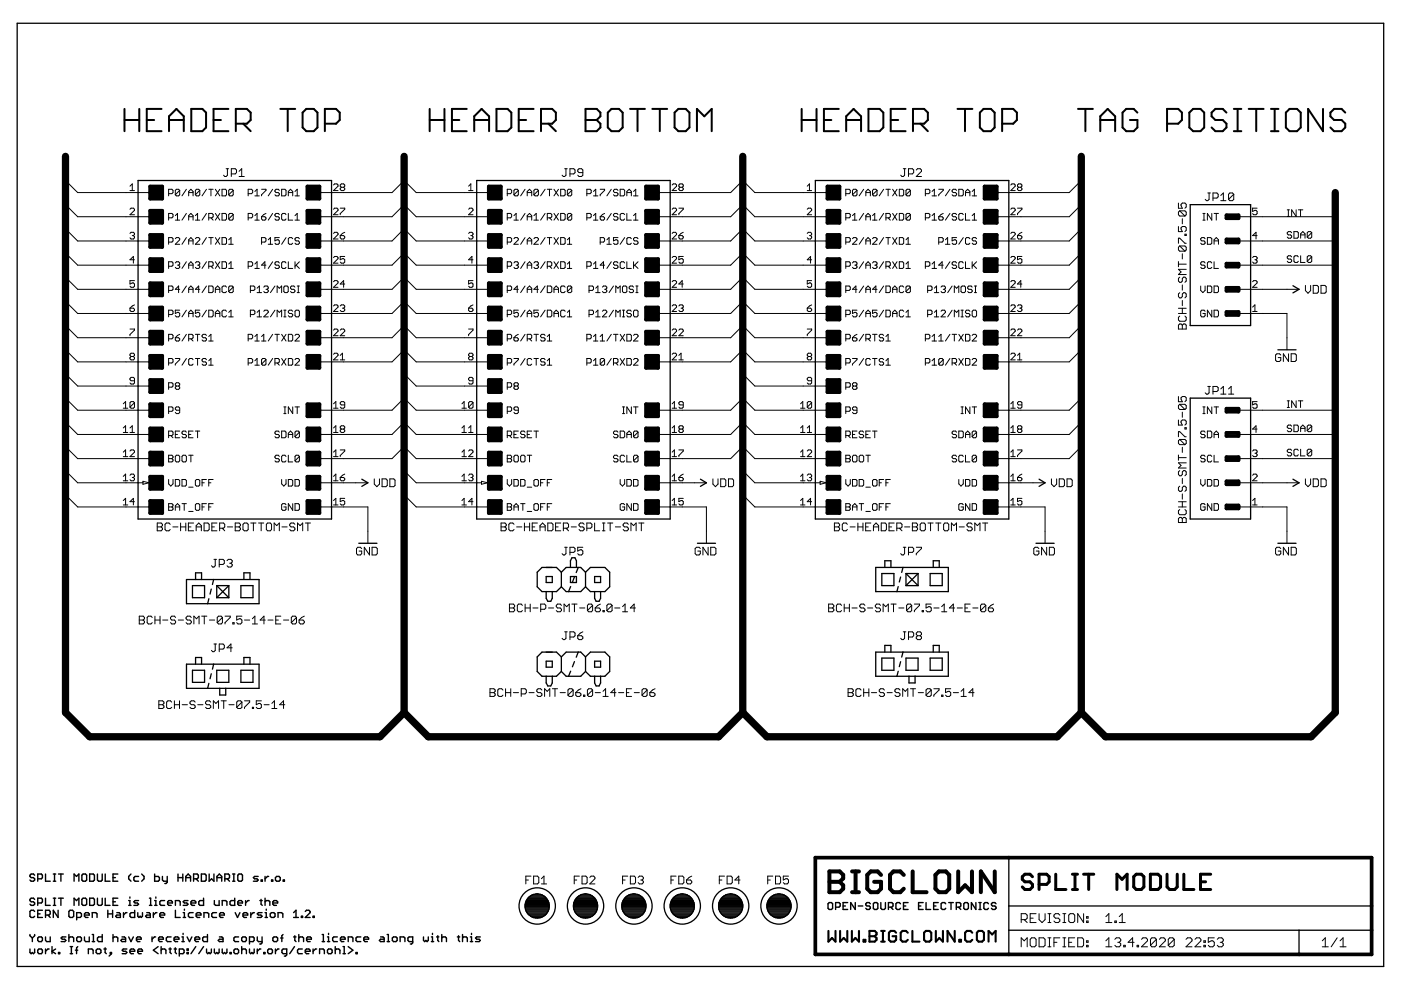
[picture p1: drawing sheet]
<svg xmlns="http://www.w3.org/2000/svg" width="297mm" height="210mm" viewBox="0 0 297 210" stroke-linecap="round" stroke-linejoin="round" font-family="sans-serif">
<g fill="none" stroke="#000" stroke-width=".21">
<path d="M13.9 38.3l2.6 2.5h15.3M27.6 39.5l.4-.5v1.4M47.9 35.8h.6M48.2 35.8v1.3l-.3 .3h-.2l-.3-.3M49 36.9h.9l.2-.3v-.6l-.2-.2h-.9v1.6M50.7 37.4h1.1M50.7 36.3l.5-.5v1.6M70.7 39.2l.3-.2h.4l.3 .2v.3l-1 .9h1M72.4 39.7l-.3 .2 .3 .5h.5l.2-.2-.2-.5M72.4 39.7l-.3-.2v-.3l.3-.2h.5l.2 .2v.3l-.2 .2M72.4 39.7h.5M99.4 39.5l.4-.5v1.4"/>
<path d="M119.7 35.8h.6M120 35.8v1.3l-.3 .3h-.3l-.2-.3M120.8 36.9h.8l.3-.3v-.6l-.3-.2h-.8v1.6M123.6 36.6h-.8l-.3-.3v-.3l.3-.2h.5l.3 .2v1.1l-.3 .3h-.5l-.3-.3M142.5 39.2l.2-.2h.5l.2 .2v.3l-.9 .9h.9M144.2 39.7l-.3 .2 .3 .5h.4l.3-.2-.3-.5M144.2 39.7l-.3-.2v-.3l.3-.2h.4l.3 .2v.3l-.3 .2M144.2 39.7h.4M171.2 39.5l.4-.5v1.4M191.5 35.8h.6M191.8 35.8v1.3l-.3 .3h-.3l-.2-.3M192.6 36.9h.8l.3-.3v-.6l-.3-.2h-.8v1.6"/>
<path d="M194.3 36l.2-.2h.6l.3 .2v.3l-1.1 1.1h1.1M214.3 39.2l.2-.2h.5l.2 .2v.3l-.9 .9h.9M216 39.7l-.3 .2 .3 .5h.4l.3-.2-.3-.5M216 39.7l-.3-.2v-.3l.3-.2h.4l.3 .2v.3l-.3 .2M216 39.7h.4M229.3 38.3l-2.6 2.5h-15.4M13.9 43.4l2.6 2.6h15.3M13.9 48.5l2.6 2.6h15.3M13.9 53.7l2.6 2.5h15.3M13.9 58.8l2.6 2.5h15.3M27.6 40.4h.9M27.6 44.4l.2-.3h.5l.2 .3v.2l-.9 .9h.9"/>
<path d="M27.6 49.5l.2-.2h.5l.2 .2-.2 .5M28 50h.3M28.3 50l.2 .2-.2 .5h-.5l-.2-.3M28.5 59.5h-.9v.7l.4-.2 .5 .2v.5l-.2 .2h-.5l-.2-.2M28.5 55.1h-.9l.7-.7v1.4M35.8 41.1h.6l.3-.3v-.4l-.3-.3h-.6v1.4M35.8 46.2h.6l.3-.2v-.5l-.3-.2h-.6v1.4M35.8 51.3h.6l.3-.2v-.5l-.3-.2h-.6v1.4M35.8 56.5h.6l.3-.3v-.4l-.3-.3h-.6v1.4M37.2 50.6l.2-.2h.5l.2 .2v.2l-.9 1h.9M37.2 55.8l.2-.3h.5l.2 .3-.2 .4M37.2 45.7l.4-.4v1.4"/>
<path d="M37.2 46.7h.9M37.6 56.2h.3M37.9 56.2l.2 .3-.2 .4h-.5l-.2-.2M38.1 40.4l-.2-.3h-.5l-.2 .3v.9M38.1 40.4v.9l-.2 .2h-.5l-.2-.2M38.1 40.4l-.9 .9M39.5 40.1l-.9 1.4M39.5 45.3l-.9 1.4M39.5 50.4l-.9 1.4M39.5 55.5l-.9 1.4M40 40.8h.9M40 46h.9"/>
<path d="M40 51.1h.9M40 56.2h.9M40 41.5v-.9l.5-.5 .4 .5v.9M40 46.7v-1l.5-.4 .4 .4v1M40 51.8v-1l.5-.4 .4 .4v1M40 56.9v-.9l.5-.5 .4 .5v.9M41.4 50.6l.3-.2h.4l.3 .2v.2l-1 1h1M41.4 55.8l.3-.3h.4l.3 .3-.3 .4M41.4 46.7h1M41.4 45.7l.5-.4v1.4M41.9 56.2h.2M42.1 56.2l.3 .3-.3 .4h-.4l-.3-.2"/>
<path d="M42.4 40.4l-.3-.3h-.4l-.3 .3v.9M42.4 40.4v.9l-.3 .2h-.4l-.3-.2M42.4 40.4l-1 .9M43.8 40.1l-1 1.4M43.8 45.3l-1 1.4M43.8 50.4l-1 1.4M43.8 55.5l-1 1.4M44.3 40.1h.9M44.3 46.2h.7l.2-.2v-.5l-.2-.2h-.7v1.4M44.3 56.5h.7l.2-.3v-.4l-.2-.3h-.7v1.4M44.3 50.4h.9M44.7 40.1v1.4"/>
<path d="M44.7 50.4v1.4M44.7 46.2l.5 .5M44.7 56.5l.5 .4M45.7 40.1l.9 1.4M45.7 45.3l.9 1.4M45.7 50.4l.9 1.4M45.7 55.5l.9 1.4M46.6 40.1l-.9 1.4M46.6 45.3l-.9 1.4M46.6 50.4l-.9 1.4M46.6 55.5l-.9 1.4M47.1 40.1h.7l.2 .3v.9l-.2 .2h-.7z"/>
<path d="M47.1 45.3h.7l.2 .2v.9l-.2 .3h-.7zM47.1 50.4h.7l.2 .2v1l-.2 .2h-.7zM47.1 55.5h.7l.2 .3v.9l-.2 .2h-.7zM48.5 51.8h.9M48.5 50.8l.5-.4v1.4M48.5 56l.5-.5v1.4M48.5 56.9h.9M49.4 40.4l-.2-.3h-.5l-.2 .3v.9M49.4 40.4v.9l-.2 .2h-.5l-.2-.2M49.4 45.5l-.2-.2h-.5l-.2 .2v.9M49.4 45.5v.9l-.2 .3h-.5l-.2-.3M49.4 40.4l-.9 .9"/>
<path d="M49.4 45.5l-.9 .9M52.6 41.1h.7l.3-.3v-.4l-.3-.3h-.7v1.4M52.6 46.2h.7l.3-.2v-.5l-.3-.2h-.7v1.4M52.6 56.5h.7l.3-.3v-.4l-.3-.3h-.7v1.4M54 41.5h1M54 46.7h1M54 56.9h1M54 40.6l.5-.5v1.4M54 45.7l.5-.4v1.4M54 56l.5-.5v1.4M55.5 46h.7l.2 .4-.2 .3h-.5l-.2-.3zM55.5 40.1h.9v.3l-.9 .9v.2"/>
<path d="M55.5 51.3h.7l.2-.2v-.5l-.2-.2h-.7v1.4M56.4 56.2h-.9l.7-.7v1.4M56.4 45.3l-.9 .7M56.9 51.8h.9M56.9 50.8l.4-.4v1.4M57.8 40.1l-.9 1.4M57.8 45.3l-.9 1.4M57.8 55.5l-.9 1.4M59.2 40.4l-.2-.3h-.5l-.2 .5 .2 .2h.5l.2 .5-.2 .2h-.5l-.2-.2M59.2 45.5l-.2-.2h-.5l-.2 .2 .2 .5h.5l.2 .2-.2 .5h-.5l-.2-.3M59.2 55.8l-.2-.3h-.5l-.2 .5 .2 .2h.5l.2 .5-.2 .2h-.5l-.2-.2M59.2 50.4h-.9v.7l.5-.3 .4 .3v.5l-.2 .2h-.5l-.2-.2"/>
<path d="M59.7 40.1h.7l.2 .3v.9l-.2 .2h-.7zM60.6 45.5l-.2-.2h-.5l-.2 .2v.9l.2 .3h.5l.2-.3M60.6 55.8l-.2-.3h-.5l-.2 .3v.9l.2 .2h.5l.2-.2M60.6 50.4l-.9 1.4M61.1 40.8h1M61.1 45.3v1.4h1M61.1 55.5v1.4h1M61.1 41.5v-.9l.5-.5 .5 .5v.9M62.1 50.6l-.3-.2h-.4l-.3 .2v1l.3 .2h.4l.3-.2M62.5 41.5h1M62.5 46.7h1M62.5 40.6l.5-.5v1.4"/>
<path d="M62.5 45.7l.5-.4v1.4M62.5 55.5v1.4M62.8 56.2l.7 .7M63.5 50.6l-.3-.2h-.4l-.3 .2 .3 .5h.4l.3 .2-.3 .5h-.4l-.3-.2M63.5 55.5l-1 1M67.7 40.8h15.4l2.6-2.5 2.5 2.5h15.4M67.7 46h15.4l2.6-2.6 2.5 2.6h15.4M67.7 51.1h15.4l2.6-2.6 2.5 2.6h15.4M67.7 56.2h15.4l2.6-2.5 2.5 2.5h15.4M70.7 54.6l.3-.2h.4l.3 .2v.2l-1 1h1M70.7 44.4l.3-.3h.4l.3 .3v.2l-1 .9h1M70.7 49.5l.3-.2h.4l.3 .2v.2l-1 1h1"/>
<path d="M70.7 59.7l.3-.2h.4l.3 .2v.3l-1 .9h1M72.1 44.1h1v.3l-1 .9v.2M72.1 50h.8l.2 .4-.2 .3h-.5l-.3-.3zM73.1 54.4h-1v.7l.5-.3h.3l.2 .3v.5l-.2 .2h-.5l-.3-.2M73.1 49.3l-1 .7M99.4 40.4h.9M99.4 44.4l.2-.3h.5l.2 .3v.2l-.9 .9h.9M99.4 49.5l.2-.2h.5l.2 .2-.2 .5M99.8 50h.3M100.1 50l.2 .2-.2 .5h-.5l-.2-.3M100.3 55.1h-.9l.7-.7v1.4M100.3 59.5h-.9v.7l.4-.2 .5 .2v.5l-.2 .2h-.5l-.2-.2"/>
<path d="M107.5 41.1h.7l.3-.3v-.4l-.3-.3h-.7v1.4M107.5 46.2h.7l.3-.2v-.5l-.3-.2h-.7v1.4M107.5 51.3h.7l.3-.2v-.5l-.3-.2h-.7v1.4M107.5 56.5h.7l.3-.3v-.4l-.3-.3h-.7v1.4M109 46.7h.9M109 50.6l.2-.2h.5l.2 .2v.2l-.9 1h.9M109 55.8l.2-.3h.5l.2 .3-.2 .4M109 45.7l.4-.4v1.4M109.4 56.2h.3M109.7 56.2l.2 .3-.2 .4h-.5l-.2-.2M109.9 40.4l-.2-.3h-.5l-.2 .3v.9M109.9 40.4v.9l-.2 .2h-.5l-.2-.2"/>
<path d="M109.9 40.4l-.9 .9M111.3 40.1l-.9 1.4M111.3 45.3l-.9 1.4M111.3 50.4l-.9 1.4M111.3 55.5l-.9 1.4M111.8 40.8h.9M111.8 46h.9M111.8 51.1h.9M111.8 56.2h.9M111.8 41.5v-.9l.5-.5 .4 .5v.9M111.8 46.7v-1l.5-.4 .4 .4v1M111.8 51.8v-1l.5-.4 .4 .4v1"/>
<path d="M111.8 56.9v-.9l.5-.5 .4 .5v.9M113.2 46.7h1M113.2 50.6l.3-.2h.4l.3 .2v.2l-1 1h1M113.2 55.8l.3-.3h.4l.3 .3-.3 .4M113.2 45.7l.5-.4v1.4M113.7 56.2h.2M113.9 56.2l.3 .3-.3 .4h-.4l-.3-.2M114.2 40.4l-.3-.3h-.4l-.3 .3v.9M114.2 40.4v.9l-.3 .2h-.4l-.3-.2M114.2 40.4l-1 .9M115.6 40.1l-1 1.4M115.6 45.3l-1 1.4"/>
<path d="M115.6 50.4l-1 1.4M115.6 55.5l-1 1.4M116 40.1h1M116 46.2h.8l.2-.2v-.5l-.2-.2h-.8v1.4M116 50.4h1M116 56.5h.8l.2-.3v-.4l-.2-.3h-.8v1.4M116.5 40.1v1.4M116.5 50.4v1.4M116.5 46.2l.5 .5M116.5 56.5l.5 .4M117.5 40.1l.9 1.4M117.5 45.3l.9 1.4"/>
<path d="M117.5 50.4l.9 1.4M117.5 55.5l.9 1.4M118.4 40.1l-.9 1.4M118.4 45.3l-.9 1.4M118.4 50.4l-.9 1.4M118.4 55.5l-.9 1.4M118.9 40.1h.7l.2 .3v.9l-.2 .2h-.7zM118.9 45.3h.7l.2 .2v.9l-.2 .3h-.7zM118.9 50.4h.7l.2 .2v1l-.2 .2h-.7zM118.9 55.5h.7l.2 .3v.9l-.2 .2h-.7zM120.3 51.8h.9M120.3 56.9h.9"/>
<path d="M120.3 50.8l.5-.4v1.4M120.3 56l.5-.5v1.4M121.2 40.4l-.2-.3h-.5l-.2 .3v.9M121.2 40.4v.9l-.2 .2h-.5l-.2-.2M121.2 45.5l-.2-.2h-.5l-.2 .2v.9M121.2 45.5v.9l-.2 .3h-.5l-.2-.3M121.2 45.5l-.9 .9M121.2 40.4l-.9 .9M124.4 41.1h.7l.2-.3v-.4l-.2-.3h-.7v1.4M124.4 46.2h.7l.2-.2v-.5l-.2-.2h-.7v1.4M124.4 56.5h.7l.2-.3v-.4l-.2-.3h-.7v1.4M125.8 41.5h1"/>
<path d="M125.8 46.7h1M125.8 56.9h1M125.8 40.6l.5-.5v1.4M125.8 45.7l.5-.4v1.4M125.8 56l.5-.5v1.4M127.3 46h.7l.2 .4-.2 .3h-.5l-.2-.3zM127.3 40.1h.9v.3l-.9 .9v.2M127.3 51.3h.7l.2-.2v-.5l-.2-.2h-.7v1.4M128.2 56.2h-.9l.7-.7v1.4M128.2 45.3l-.9 .7M128.7 51.8h.9M128.7 50.8l.4-.4v1.4"/>
<path d="M129.6 40.1l-.9 1.4M129.6 45.3l-.9 1.4M129.6 55.5l-.9 1.4M131 40.4l-.2-.3h-.5l-.2 .3v.2l.2 .2h.5l.2 .3-.2 .4h-.5l-.2-.2M131 45.5l-.2-.2h-.5l-.2 .2v.2l.2 .3h.5l.2 .2-.2 .5h-.5l-.2-.3M131 55.8l-.2-.3h-.5l-.2 .3v.2l.2 .2h.5l.2 .5-.2 .2h-.5l-.2-.2M131 50.4h-.9v.7l.5-.3 .4 .3v.5l-.2 .2h-.5l-.2-.2M131.5 40.1h.7l.2 .3v.9l-.2 .2h-.7zM132.4 45.5l-.2-.2h-.5l-.2 .2v.9l.2 .3h.5l.2-.3M132.4 55.8l-.2-.3h-.5l-.2 .3v.9l.2 .2h.5l.2-.2M132.4 50.4l-.9 1.4M132.9 40.8h1"/>
<path d="M132.9 45.3v1.4h1M132.9 55.5v1.4h1M132.9 41.5v-.9l.5-.5 .5 .5v.9M133.9 50.6l-.3-.2h-.5l-.2 .2v1l.2 .2h.5l.3-.2M134.3 41.5h1M134.3 46.7h1M134.3 40.6l.5-.5v1.4M134.3 45.7l.5-.4v1.4M134.3 55.5v1.4M134.6 56.2l.7 .7M135.3 50.6l-.3-.2h-.4l-.3 .4 .3 .3h.4l.3 .5-.3 .2h-.4l-.3-.2M135.3 55.5l-1 1"/>
<path d="M139.5 40.8h15.4l2.6-2.5 2.5 2.5h15.4M139.5 46h15.4l2.6-2.6 2.5 2.6h15.4M139.5 51.1h15.4l2.6-2.6 2.5 2.6h15.4M139.5 56.2h15.4l2.6-2.5 2.5 2.5h15.4M142.5 44.4l.2-.3h.5l.2 .3v.2l-.9 .9h.9M142.5 49.5l.2-.2h.5l.2 .2v.2l-.9 1h.9M142.5 59.7l.2-.2h.5l.2 .2v.3l-.9 .9h.9M142.5 54.6l.2-.2h.5l.2 .2v.2l-.9 1h.9M143.9 44.1h1v.3l-1 .9v.2M143.9 50h.7l.3 .4-.3 .3h-.4l-.3-.3zM144.9 54.4h-1v.7l.5-.3 .5 .3v.5l-.3 .2h-.4l-.3-.2M144.9 49.3l-1 .7"/>
<path d="M171.2 40.4h.9M171.2 44.4l.2-.3h.5l.2 .3v.2l-.9 .9h.9M171.2 49.5l.2-.2h.5l.2 .2-.2 .5M171.6 50h.3M171.9 50l.2 .2-.2 .5h-.5l-.2-.3M172.1 55.1h-.9l.7-.7v1.4M172.1 59.5h-.9v.7l.4-.2 .5 .2v.5l-.2 .2h-.5l-.2-.2M179.3 41.1h.7l.3-.3v-.4l-.3-.3h-.7v1.4M179.3 46.2h.7l.3-.2v-.5l-.3-.2h-.7v1.4M179.3 51.3h.7l.3-.2v-.5l-.3-.2h-.7v1.4M179.3 56.5h.7l.3-.3v-.4l-.3-.3h-.7v1.4M180.7 46.7h1"/>
<path d="M180.7 50.6l.3-.2h.5l.2 .2v.2l-1 1h1M180.7 55.8l.3-.3h.5l.2 .3-.2 .4M180.7 45.7l.5-.4v1.4M181.2 56.2h.3M181.5 56.2l.2 .3-.2 .4h-.5l-.3-.2M181.7 40.4l-.2-.3h-.5l-.3 .3v.9M181.7 40.4v.9l-.2 .2h-.5l-.3-.2M181.7 40.4l-1 .9M183.1 40.1l-.9 1.4M183.1 45.3l-.9 1.4M183.1 50.4l-.9 1.4M183.1 55.5l-.9 1.4"/>
<path d="M183.6 40.8h.9M183.6 46h.9M183.6 51.1h.9M183.6 56.2h.9M183.6 41.5v-.9l.4-.5 .5 .5v.9M183.6 46.7v-1l.4-.4 .5 .4v1M183.6 51.8v-1l.4-.4 .5 .4v1M183.6 56.9v-.9l.4-.5 .5 .5v.9M185 46.7h.9M185 50.6l.2-.2h.5l.2 .2v.2l-.9 1h.9M185 55.8l.2-.3h.5l.2 .3v.2l-.2 .2M185 45.7l.5-.4v1.4"/>
<path d="M185.5 56.2h.2M185.7 56.2l.2 .3v.2l-.2 .2h-.5l-.2-.2M185.9 40.4l-.2-.3h-.5l-.2 .3v.9M185.9 40.4v.9l-.2 .2h-.5l-.2-.2M185.9 40.4l-.9 .9M187.3 40.1l-.9 1.4M187.3 45.3l-.9 1.4M187.3 50.4l-.9 1.4M187.3 55.5l-.9 1.4M187.8 40.1h1M187.8 46.2h.7l.3-.2v-.5l-.3-.2h-.7v1.4M187.8 50.4h1"/>
<path d="M187.8 56.5h.7l.3-.3v-.4l-.3-.3h-.7v1.4M188.3 40.1v1.4M188.3 50.4v1.4M188.3 46.2l.5 .5M188.3 56.5l.5 .4M189.3 40.1l.9 1.4M189.3 45.3l.9 1.4M189.3 50.4l.9 1.4M189.3 55.5l.9 1.4M190.2 40.1l-.9 1.4M190.2 45.3l-.9 1.4M190.2 50.4l-.9 1.4"/>
<path d="M190.2 55.5l-.9 1.4M190.7 40.1h.7l.2 .3v.9l-.2 .2h-.7zM190.7 45.3h.7l.2 .2v.9l-.2 .3h-.7zM190.7 50.4h.7l.2 .2v1l-.2 .2h-.7zM190.7 55.5h.7l.2 .3v.9l-.2 .2h-.7zM192.1 51.8h.9M192.1 56.9h.9M192.1 50.8l.5-.4v1.4M192.1 56l.5-.5v1.4M193 40.4l-.2-.3h-.5l-.2 .3v.9M193 40.4v.9l-.2 .2h-.5l-.2-.2M193 45.5l-.2-.2h-.5l-.2 .2v.9"/>
<path d="M193 45.5v.9l-.2 .3h-.5l-.2-.3M193 40.4l-.9 .9M193 45.5l-.9 .9M196.2 41.1h.7l.2-.3v-.4l-.2-.3h-.7v1.4M196.2 46.2h.7l.2-.2v-.5l-.2-.2h-.7v1.4M196.2 56.5h.7l.2-.3v-.4l-.2-.3h-.7v1.4M197.6 41.5h1M197.6 46.7h1M197.6 56.9h1M197.6 40.6l.5-.5v1.4M197.6 45.7l.5-.4v1.4M197.6 56l.5-.5v1.4"/>
<path d="M199 46h.7l.3 .4-.3 .3h-.4l-.3-.3zM199 40.1h1v.3l-1 .9v.2M199 51.3h.7l.3-.2v-.5l-.3-.2h-.7v1.4M200 56.2h-1l.7-.7v1.4M200 45.3l-1 .7M200.4 51.8h1M200.4 50.8l.5-.4v1.4M201.4 40.1l-1 1.4M201.4 45.3l-1 1.4M201.4 55.5l-1 1.4M202.8 40.4l-.2-.3h-.5l-.2 .3 .2 .4h.5l.2 .3-.2 .4h-.5l-.2-.2M202.8 45.5l-.2-.2h-.5l-.2 .2 .2 .5h.5l.2 .2-.2 .5h-.5l-.2-.3"/>
<path d="M202.8 55.8l-.2-.3h-.5l-.2 .5 .2 .2h.5l.2 .5-.2 .2h-.5l-.2-.2M202.8 50.4h-.9v.7l.4-.3h.3l.2 .3v.5l-.2 .2h-.5l-.2-.2M203.3 40.1h.7l.2 .3v.9l-.2 .2h-.7zM204.2 45.5l-.2-.2h-.5l-.2 .2v.9l.2 .3h.5l.2-.3M204.2 55.8l-.2-.3h-.5l-.2 .3v.9l.2 .2h.5l.2-.2M204.2 50.4l-.9 1.4M204.7 40.8h.9M204.7 45.3v1.4h.9M204.7 55.5v1.4h.9M204.7 41.5v-.9l.5-.5 .4 .5v.9M205.6 50.6l-.2-.2h-.5l-.2 .2v1l.2 .2h.5l.2-.2M206.1 41.5h1"/>
<path d="M206.1 46.7h1M206.1 40.6l.5-.5v1.4M206.1 45.7l.5-.4v1.4M206.1 55.5v1.4M206.4 56.2l.7 .7M207.1 50.6l-.3-.2h-.4l-.3 .2 .3 .5h.4l.3 .2-.3 .5h-.4l-.3-.2M207.1 55.5l-1 1M214.3 44.4l.2-.3h.5l.2 .3v.2l-.9 .9h.9M214.3 49.5l.2-.2h.5l.2 .2v.2l-.9 1h.9M214.3 59.7l.2-.2h.5l.2 .2v.3l-.9 .9h.9M214.3 54.6l.2-.2h.5l.2 .2v.2l-.9 1h.9M215.7 44.1h1v.3l-1 .9v.2"/>
<path d="M215.7 50h.7l.3 .4-.3 .3h-.4l-.3-.3zM216.7 54.4h-1v.7l.7-.3 .3 .3v.5l-.3 .2h-.4l-.3-.2M216.7 49.3l-1 .7M229.3 43.4l-2.6 2.6h-15.4M229.3 48.5l-2.6 2.6h-15.4M229.3 53.7l-2.6 2.5h-15.4M229.3 58.8l-2.6 2.5h-15.4M249.9 43.1v1.1h.8l-.3-.6v-.3l.3-.2h.5l.3 .2v.6l-.3 .3M249.9 48v1.1h.8l-.3-.5v-.3l.3-.3h.5l.3 .3v.5l-.3 .3M249.9 51.6v-1.1h.2l1.1 1.1h.3M249.9 55.5v1.1M249.9 56h1.6"/>
<path d="M250.1 58.8l-.2 .2v.6l.2 .3h.3l.3-.3v-.6l.3-.2h.2l.3 .2v.6l-.3 .3M250.1 52.2h1.1l.3 .2v.6l-.3 .3M250.1 44.7l-.2 .3v.5l.2 .3h1.1M250.1 52.2l-.2 .2v.6l.2 .3h1.1M250.1 44.7h1.1l.3 .3v.5l-.3 .3M250.1 52.2l1.1 1.1M250.1 44.7l1.1 1.1M250.7 46.4v1.1M250.7 53.8v1.1M251.2 49.7h.3v.2h-.3zM251.5 57.1h-1.6l.5 .6-.5 .5h1.6M255 45.3h.5"/>
<path d="M255 46.7h.5M255.3 45.3v1.4M255.5 50.6l-.2-.2h-.5l-.2 .2 .2 .5h.5l.2 .2-.2 .5h-.5l-.2-.2M255.5 55.8l-.2-.3h-.5l-.2 .5 .2 .2h.5l.2 .5-.2 .2h-.5l-.2-.2M256 50.4h.7l.2 .2v1l-.2 .2h-.7zM256.1 40.9h.5M256.3 40.9v1.4l-.2 .2h-.3l-.3-.2M256.9 55.8l-.2-.3h-.5l-.2 .3v.9l.2 .2h.5l.2-.2M256.9 45.3v1.4l-.9-1.4v1.4M257.2 42h.8l.3-.3v-.5l-.3-.3h-.8v1.6M257.4 51.1h.9M257.4 45.3h.9"/>
<path d="M257.4 55.5v1.4h.9M257.4 51.8v-1l.5-.4 .4 .4v1M257.9 45.3v1.4M258.8 41.4l.6-.5v1.6M258.8 42.5h1.1M261.6 41.2v1.1l-.3 .2h-.5l-.3-.2M261.6 41.2l-.3-.3h-.5l-.3 .3v1.1M261.6 41.2l-1.1 1.1M262.6 46h20.5M262.6 51.1h20.5M262.6 56.2h20.5M265.6 59.7l.2-.2h.5l.2 .2v.3l-.9 .9h.9"/>
<path d="M265.6 54.6l.2-.2h.5l.2 .2-.2 .5M266.1 55.1h.2M266.3 55.1l.2 .2-.2 .5h-.5l-.2-.2M266.5 44.1h-.9v.7l.5-.2 .4 .2v.5l-.2 .2h-.5l-.2-.2M266.5 50h-.9l.7-.7v1.4M272.9 45.9h.5M272.9 44.5h.5M273.2 44.5v1.4M273.9 54.5l-.3-.3h-.4l-.3 .3 .3 .4h.4l.3 .3-.3 .4h-.4l-.3-.2M273.9 49.3l-.3-.2h-.4l-.3 .2 .3 .5h.4l.3 .2-.3 .5h-.4l-.3-.2M274.3 49.1h.7l.3 .2v1l-.3 .2h-.7zM274.8 44.5v1.4l-.9-1.4v1.4"/>
<path d="M275.3 44.5h.9M275.3 54.5l-.3-.3h-.4l-.3 .3v.9l.3 .2h.4l.3-.2M275.7 44.5v1.4M275.8 49.8h.9M275.8 50.5v-.9l.4-.5 .5 .5v.9M275.8 54.2v1.4h.9M278.1 54.5v.9l-.2 .2h-.5l-.2-.2M278.1 49.3l-.2-.2h-.5l-.2 .2v1M278.1 49.3v1l-.2 .2h-.5l-.2-.2M278.1 54.5l-.2-.3h-.5l-.2 .3v.9M278.1 49.3l-.9 1M278.1 54.5l-.9 .9"/>
<path d="M13.9 63.9l2.6 2.6h15.3M13.9 69l2.6 2.6h15.3M13.9 74.2l2.6 2.5h15.3M13.9 79.3l2.6 2.6h15.3M27.6 65.3h.7l.2 .5-.2 .2h-.5l-.2-.2zM27.6 69.8h.9v.2l-.9 .9v.3M27.8 75.6l-.2-.2 .2-.5h.5l.2 .2-.2 .5M27.8 75.6l-.2 .2 .2 .5h.5l.2-.2-.2-.5M27.8 75.6h.5M28.5 64.6l-.9 .7M35.8 61.6h.6l.3-.3v-.4l-.3-.3h-.6v1.4M35.8 66.7h.6l.3-.2v-.5l-.3-.2h-.6v1.4"/>
<path d="M35.8 71.8h.6l.3-.2v-.5l-.3-.2h-.6v1.4M35.8 77h.6l.3-.3v-.4l-.3-.3h-.6v1.4M37.2 71.6h.7l.2 .5-.2 .2h-.5l-.2-.2zM37.2 76h.9v.3l-.9 .9v.2M38.1 61.3h-.9l.7-.7v1.4M38.1 65.8h-.9v.7l.7-.3 .2 .3v.4l-.2 .3h-.5l-.2-.3M38.1 70.9l-.9 .7M39.5 60.6l-.9 1.4M39.5 65.8l-.9 1.4M39.5 70.9l-.9 1.4M39.5 76l-.9 1.4M40 61.3h.9"/>
<path d="M40 66.5h.9M40 62v-.9l.5-.5 .4 .5v.9M40 67.2v-1l.5-.4 .4 .4v1M40 71.8h.7l.2-.2v-.5l-.2-.2h-.7v1.4M40.5 71.8l.4 .5M40.9 76.3l-.2-.3h-.5l-.2 .3v.9l.2 .2h.5l.2-.2M41.4 70.9h1M41.4 76h1M41.9 70.9v1.4M41.9 76v1.4M42.4 61.3h-1l.7-.7v1.4M42.4 65.8h-1v.7l.7-.3 .3 .3v.4l-.3 .3h-.4l-.3-.3"/>
<path d="M43.8 71.1l-.3-.2h-.4l-.3 .2 .3 .5h.4l.3 .2-.3 .5h-.4l-.3-.2M43.8 76.3l-.3-.3h-.4l-.3 .5 .3 .2h.4l.3 .5-.3 .2h-.4l-.3-.2M43.8 60.6l-1 1.4M43.8 65.8l-1 1.4M44.3 71.4l.4-.5v1.4M44.3 76.5l.4-.5v1.4M44.3 60.6h.7l.2 .3v.9l-.2 .2h-.7zM44.3 65.8h.7l.2 .2v.9l-.2 .3h-.7zM44.3 72.3h.9M44.3 77.4h.9M45.7 61.3h.9M45.7 66.5h.9"/>
<path d="M45.7 62v-.9l.4-.5 .5 .5v.9M45.7 67.2v-1l.4-.4 .5 .4v1M48 60.9l-.2-.3h-.5l-.2 .3v.9l.2 .2h.5l.2-.2M48 66l-.2-.2h-.5l-.2 .2v.9l.2 .3h.5l.2-.3M48.5 66.2l.5-.4v1.4M48.5 67.2h.9M49.4 60.9l-.2-.3h-.5l-.2 .3v.9M49.4 60.9v.9l-.2 .2h-.5l-.2-.2M49.4 60.9l-.9 .9M52.6 71.8h.7l.3-.2v-.5l-.3-.2h-.7v1.4M52.6 77h.7l.3-.3v-.4l-.3-.3h-.7v1.4M53.1 61.6h.7l.2-.3v-.4l-.2-.3h-.7v1.4"/>
<path d="M53.1 66.7h.7l.2-.2v-.5l-.2-.2h-.7v1.4M54 72.3h1M54 77.4h1M54 71.4l.5-.5v1.4M54 76.5l.5-.5v1.4M54.5 62h1M54.5 67.2h1M54.5 61.1l.5-.5v1.4M54.5 66.2l.5-.4v1.4M55.5 72.3h.9M55.5 71.4l.4-.5v1.4M55.9 60.9l.3-.3h.4l.3 .3-.3 .4"/>
<path d="M55.9 66l.3-.2h.4l.3 .2v.2l-1 1h1M56.4 61.3h.2M56.4 76.3l-.2-.3h-.5l-.2 .3v.9M56.4 76.3v.9l-.2 .2h-.5l-.2-.2M56.4 76.3l-.9 .9M56.6 61.3l.3 .3-.3 .4h-.4l-.3-.2M57.8 70.9l-.9 1.4M57.8 76l-.9 1.4M58.3 70.9h.9M58.3 77h.7l.2-.3v-.4l-.2-.3h-.7v1.4M58.3 60.6l-1 1.4M58.3 65.8l-1 1.4"/>
<path d="M58.8 62v-1.4l.4 .5 .5-.5v1.4M58.8 67.2v-1.4l.4 .4 .5-.4v1.4M58.8 70.9v1.4M58.8 77l.4 .4M59.7 70.9l.9 1.4M59.7 76l.9 1.4M60.2 60.9l.2-.3h.5l.2 .3v.9l-.2 .2h-.5l-.2-.2zM60.2 65.8h.4M60.2 67.2h.4M60.4 65.8v1.4M60.6 70.9l-.9 1.4M60.6 76l-.9 1.4"/>
<path d="M61.1 70.9h.7l.3 .2v1l-.3 .2h-.7zM61.1 76h.7l.3 .3v.9l-.3 .2h-.7zM62.1 66l-.3-.2h-.4l-.3 .2 .3 .5h.4l.3 .2-.3 .5h-.4l-.3-.3M62.5 60.9l-.2-.3h-.5l-.2 .3 .2 .4h.5l.2 .5-.2 .2h-.5l-.2-.2M62.5 71.1l.3-.2h.4l.3 .2v.3l-1 .9h1M62.5 76.3l.3-.3h.4l.3 .3v.2l-1 .9h1M62.8 65.8h.4l.3 .2v.9l-.3 .3h-.4l-.3-.3v-.9zM63 60.6h.5M63 62h.5M63.2 60.6v1.4M67.7 61.3h15.4l2.6-2.5 2.5 2.5h15.4M67.7 66.5h15.4l2.6-2.6 2.5 2.6h15.4"/>
<path d="M67.7 71.6h15.4l2.6-2.6 2.5 2.6h15.4M67.7 76.7h15.4l2.6-2.5 2.5 2.5h15.4M70.7 64.9l.3-.3h.4l.3 .3v.2l-1 .9h1M70.7 70l.3-.2h.4l.3 .2v.2l-1 1h1M70.7 75.1l.3-.2h.4l.3 .2v.3l-1 .9h1M72.1 64.9l.3-.3h.5l.2 .3-.2 .4M72.1 70l.3-.2h.5l.2 .2v.2l-1 1h1M72.1 76.3h1M72.1 75.4l.5-.5v1.4M72.6 65.3h.3M72.9 65.3l.2 .3-.2 .4h-.5l-.3-.2M73.1 60.2h-1l.8-.7v1.4"/>
<path d="M85.7 79.3l2.5 2.6h15.4M99.4 65.3h.7l.2 .5-.2 .2h-.5l-.2-.2zM99.4 69.8h.9v.2l-.9 .9v.3M99.6 75.6l-.2-.2 .2-.5h.5l.2 .2-.2 .5M99.6 75.6l-.2 .2 .2 .5h.5l.2-.2-.2-.5M99.6 75.6h.5M100.3 64.6l-.9 .7M107.5 61.6h.7l.3-.3v-.4l-.3-.3h-.7v1.4M107.5 66.7h.7l.3-.2v-.5l-.3-.2h-.7v1.4M107.5 71.8h.7l.3-.2v-.5l-.3-.2h-.7v1.4M107.5 77h.7l.3-.3v-.4l-.3-.3h-.7v1.4M109 71.6h.7l.2 .5-.2 .2h-.5l-.2-.2z"/>
<path d="M109 76h.9v.3l-.9 .9v.2M109.9 61.3h-.9l.7-.7v1.4M109.9 65.8h-.9v.7l.7-.3 .2 .3v.4l-.2 .3h-.5l-.2-.3M109.9 70.9l-.9 .7M111.3 60.6l-.9 1.4M111.3 65.8l-.9 1.4M111.3 70.9l-.9 1.4M111.3 76l-.9 1.4M111.8 61.3h.9M111.8 66.5h.9M111.8 71.8h.7l.2-.2v-.5l-.2-.2h-.7v1.4M111.8 62v-.9l.5-.5 .4 .5v.9"/>
<path d="M111.8 67.2v-1l.5-.4 .4 .4v1M112.3 71.8l.4 .5M112.7 76.3l-.2-.3h-.5l-.2 .3v.9l.2 .2h.5l.2-.2M113.2 70.9h1M113.2 76h1M113.7 70.9v1.4M113.7 76v1.4M114.2 61.3h-1l.7-.7v1.4M114.2 65.8h-1v.7l.5-.3 .5 .3v.4l-.3 .3h-.4l-.3-.3M115.6 71.1l-.3-.2h-.4l-.3 .5 .3 .2h.4l.3 .5-.3 .2h-.4l-.3-.2M115.6 76.3l-.3-.3h-.4l-.3 .5 .3 .2h.4l.3 .5-.3 .2h-.4l-.3-.2M115.6 60.6l-1 1.4"/>
<path d="M115.6 65.8l-1 1.4M116 60.6h.8l.2 .3v.9l-.2 .2h-.8zM116 65.8h.8l.2 .2v.9l-.2 .3h-.8zM116 72.3h1M116 77.4h1M116 71.4l.5-.5v1.4M116 76.5l.5-.5v1.4M117.5 61.3h.9M117.5 66.5h.9M117.5 62v-.9l.4-.5 .5 .5v.9M117.5 67.2v-1l.4-.4 .5 .4v1M119.8 60.9l-.2-.3h-.5l-.2 .3v.9l.2 .2h.5l.2-.2"/>
<path d="M119.8 66l-.2-.2h-.5l-.2 .2v.9l.2 .3h.5l.2-.3M120.3 67.2h.9M120.3 66.2l.5-.4v1.4M121.2 60.9l-.2-.3h-.5l-.2 .3v.9M121.2 60.9v.9l-.2 .2h-.5l-.2-.2M121.2 60.9l-.9 .9M124.4 71.8h.7l.2-.2v-.5l-.2-.2h-.7v1.4M124.4 77h.7l.2-.3v-.4l-.2-.3h-.7v1.4M124.9 61.6h.7l.2-.3v-.4l-.2-.3h-.7v1.4M124.9 66.7h.7l.2-.2v-.5l-.2-.2h-.7v1.4M125.8 72.3h1M125.8 77.4h1"/>
<path d="M125.8 71.4l.5-.5v1.4M125.8 76.5l.5-.5v1.4M126.3 62h.9M126.3 67.2h.9M126.3 61.1l.5-.5v1.4M126.3 66.2l.5-.4v1.4M127.3 72.3h.9M127.3 71.4l.4-.5v1.4M127.7 60.9l.3-.3h.4l.3 .3-.3 .4M127.7 66l.3-.2h.4l.3 .2v.2l-1 1h1M128.2 61.3h.2M128.2 76.3l-.2-.3h-.5l-.2 .3v.9"/>
<path d="M128.2 76.3v.9l-.2 .2h-.5l-.2-.2M128.2 76.3l-.9 .9M128.4 61.3l.3 .3-.3 .4h-.4l-.3-.2M129.6 70.9l-.9 1.4M129.6 76l-.9 1.4M130.1 70.9h.9M130.1 77h.7l.2-.3v-.4l-.2-.3h-.7v1.4M130.1 60.6l-1 1.4M130.1 65.8l-1 1.4M130.6 62v-1.4l.4 .5 .5-.5v1.4M130.6 67.2v-1.4l.4 .4 .5-.4v1.4M130.6 70.9v1.4"/>
<path d="M130.6 77l.4 .4M131.5 70.9l.9 1.4M131.5 76l.9 1.4M132 60.9l.2-.3h.5l.2 .3v.9l-.2 .2h-.5l-.2-.2zM132 65.8h.4M132 67.2h.4M132.2 65.8v1.4M132.4 70.9l-.9 1.4M132.4 76l-.9 1.4M132.9 70.9h.7l.3 .2v1l-.3 .2h-.7zM132.9 76h.7l.3 .3v.9l-.3 .2h-.7zM133.9 66l-.3-.2h-.5l-.2 .2 .2 .5h.5l.3 .2-.3 .5h-.5l-.2-.3"/>
<path d="M134.3 60.9l-.2-.3h-.5l-.2 .3 .2 .4h.5l.2 .3-.2 .4h-.5l-.2-.2M134.3 71.1l.3-.2h.4l.3 .2v.3l-1 .9h1M134.3 76.3l.3-.3h.4l.3 .3v.2l-1 .9h1M134.6 65.8h.4l.3 .2v.9l-.3 .3h-.4l-.3-.3v-.9zM134.8 60.6h.5M134.8 62h.5M135 60.6v1.4M139.5 61.3h15.4l2.6-2.5 2.5 2.5h15.4M139.5 66.5h15.4l2.6-2.6 2.5 2.6h15.4M139.5 71.6h15.4l2.6-2.6 2.5 2.6h15.4M139.5 76.7h15.4l2.6-2.5 2.5 2.5h15.4M142.5 64.9l.2-.3h.5l.2 .3v.2l-.9 .9h.9"/>
<path d="M142.5 70l.2-.2h.5l.2 .2v.2l-.9 1h.9M142.5 75.1l.2-.2h.5l.2 .2v.3l-.9 .9h.9M143.9 70l.3-.2h.4l.3 .2v.2l-1 1h1M143.9 76.3h1M143.9 64.9l.3-.3h.4l.3 .3-.3 .4M143.9 75.4l.5-.5v1.4M144.4 65.3h.2M144.6 65.3l.3 .3-.3 .4h-.4l-.3-.2M144.9 60.2h-1l.7-.7v1.4M157.5 79.3l2.5 2.6h15.4M171.2 65.3h.7l.2 .5-.2 .2h-.5l-.2-.2zM171.2 69.8h.9v.2l-.9 .9v.3"/>
<path d="M171.4 75.6l-.2-.2 .2-.5h.5l.2 .2-.2 .5M171.4 75.6l-.2 .2 .2 .5h.5l.2-.2-.2-.5M171.4 75.6h.5M172.1 64.6l-.9 .7M179.3 61.6h.7l.3-.3v-.4l-.3-.3h-.7v1.4M179.3 66.7h.7l.3-.2v-.5l-.3-.2h-.7v1.4M179.3 71.8h.7l.3-.2v-.5l-.3-.2h-.7v1.4M179.3 77h.7l.3-.3v-.4l-.3-.3h-.7v1.4M180.7 71.6h.8l.2 .5-.2 .2h-.5l-.3-.2zM180.7 76h1v.3l-1 .9v.2M181.7 61.3h-1l.8-.7v1.4M181.7 65.8h-1v.7l.5-.3 .5 .3v.4l-.2 .3h-.5l-.3-.3"/>
<path d="M181.7 70.9l-1 .7M183.1 60.6l-.9 1.4M183.1 65.8l-.9 1.4M183.1 70.9l-.9 1.4M183.1 76l-.9 1.4M183.6 61.3h.9M183.6 66.5h.9M183.6 71.8h.7l.2-.2v-.5l-.2-.2h-.7v1.4M183.6 62v-.9l.4-.5 .5 .5v.9M183.6 67.2v-1l.4-.4 .5 .4v1M184 71.8l.5 .5M184.5 76.3l-.2-.3h-.5l-.2 .3v.9l.2 .2h.5l.2-.2"/>
<path d="M185 70.9h.9M185 76h.9M185.5 70.9v1.4M185.5 76v1.4M185.9 61.3h-.9l.7-.7v1.4M185.9 65.8h-.9v.7l.5-.3 .4 .3v.4l-.2 .3h-.5l-.2-.3M187.3 71.1l-.2-.2h-.5l-.2 .2 .2 .5h.5l.2 .2-.2 .5h-.5l-.2-.2M187.3 76.3l-.2-.3h-.5l-.2 .5 .2 .2h.5l.2 .5-.2 .2h-.5l-.2-.2M187.3 60.6l-.9 1.4M187.3 65.8l-.9 1.4M187.8 60.6h.7l.3 .3v.9l-.3 .2h-.7zM187.8 65.8h.7l.3 .2v.9l-.3 .3h-.7z"/>
<path d="M187.8 72.3h1M187.8 77.4h1M187.8 71.4l.5-.5v1.4M187.8 76.5l.5-.5v1.4M189.3 61.3h.9M189.3 66.5h.9M189.3 62v-.9l.4-.5 .5 .5v.9M189.3 67.2v-1l.4-.4 .5 .4v1M191.6 60.9l-.2-.3h-.5l-.2 .3v.9l.2 .2h.5l.2-.2M191.6 66l-.2-.2h-.5l-.2 .2v.9l.2 .3h.5l.2-.3M192.1 67.2h.9M192.1 66.2l.5-.4v1.4"/>
<path d="M193 60.9l-.2-.3h-.5l-.2 .3v.9M193 60.9v.9l-.2 .2h-.5l-.2-.2M193 60.9l-.9 .9M196.2 71.8h.7l.2-.2v-.5l-.2-.2h-.7v1.4M196.2 77h.7l.2-.3v-.4l-.2-.3h-.7v1.4M196.7 61.6h.7l.2-.3v-.4l-.2-.3h-.7v1.4M196.7 66.7h.7l.2-.2v-.5l-.2-.2h-.7v1.4M197.6 72.3h1M197.6 77.4h1M197.6 71.4l.5-.5v1.4M197.6 76.5l.5-.5v1.4M198.1 62h.9"/>
<path d="M198.1 67.2h.9M198.1 61.1l.5-.5v1.4M198.1 66.2l.5-.4v1.4M199 72.3h1M199 71.4l.5-.5v1.4M199.5 60.9l.2-.3h.5l.2 .3-.2 .4M199.5 66l.2-.2h.5l.2 .2v.2l-.9 1h.9M200 61.3h.2M200 76.3l-.3-.3h-.4l-.3 .3v.9M200 76.3v.9l-.3 .2h-.4l-.3-.2M200 76.3l-1 .9M200.2 61.3l.2 .3-.2 .4h-.5l-.2-.2"/>
<path d="M201.4 70.9l-1 1.4M201.4 76l-1 1.4M201.9 70.9h.9M201.9 77h.7l.2-.3v-.4l-.2-.3h-.7v1.4M201.9 60.6l-1 1.4M201.9 65.8l-1 1.4M202.3 62v-1.4l.5 .5 .5-.5v1.4M202.3 67.2v-1.4l.5 .4 .5-.4v1.4M202.3 70.9v1.4M202.3 77l.5 .4M203.3 70.9l.9 1.4M203.3 76l.9 1.4"/>
<path d="M203.8 60.9l.2-.3h.5l.2 .3v.9l-.2 .2h-.5l-.2-.2zM203.8 65.8h.4M203.8 67.2h.4M204 65.8v1.4M204.2 70.9l-.9 1.4M204.2 76l-.9 1.4M204.7 70.9h.7l.2 .2v1l-.2 .2h-.7zM204.7 76h.7l.2 .3v.9l-.2 .2h-.7zM205.6 66l-.2-.2h-.5l-.2 .2 .2 .5h.5l.2 .2-.2 .5h-.5l-.2-.3M206.1 60.9l-.2-.3h-.5l-.2 .3 .2 .4h.5l.2 .3-.2 .4h-.5l-.2-.2M206.1 71.1l.3-.2h.4l.3 .2v.3l-1 .9h1M206.1 76.3l.3-.3h.4l.3 .3v.2l-1 .9h1"/>
<path d="M206.4 65.8h.4l.3 .2v.9l-.3 .3h-.4l-.3-.3v-.9zM206.6 60.6h.5M206.6 62h.5M206.8 60.6v1.4M214.3 64.9l.2-.3h.5l.2 .3v.2l-.9 .9h.9M214.3 70l.2-.2h.5l.2 .2v.2l-.9 1h.9M214.3 75.1l.2-.2h.5l.2 .2v.3l-.9 .9h.9M215.7 70l.3-.2h.4l.3 .2v.2l-1 1h1M215.7 76.3h1M215.7 64.9l.3-.3h.4l.3 .3-.3 .4M215.7 75.4l.5-.5v1.4M216.2 65.3h.2"/>
<path d="M216.4 65.3l.3 .3-.3 .4h-.4l-.3-.2M216.7 60.2h-1l.7-.7v1.4M229.3 63.9l-2.6 2.6h-15.4M229.3 69l-2.6 2.6h-15.4M229.3 74.2l-2.6 2.5h-15.4M249.9 66.5h1.6M249.9 65.4h1.6M249.9 68.9l.2-.2h.3l.3 .2 .3-.2h.2l.3 .2v.9h-1.6zM250.1 62.1l-.2 .2v.6l.2 .3h.3l.3-.3v-.6l.3-.2h.2l.3 .2v.6l-.3 .3M250.1 67l-.2 .3v.5l.2 .3h1.1l.3-.3v-.5l-.3-.3M250.7 60.4v1.1M250.7 63.7v1.1"/>
<path d="M250.7 65.4v1.1M250.7 68.9v.9M254.6 60.6v1l.4 .4 .5-.4v-1M255.5 66l-.2-.2h-.5l-.2 .2v.9l.2 .3h.5l.2-.3v-.4h-.5M256 60.6h.7l.2 .3v.9l-.2 .2h-.7zM256.9 65.8v1.4l-.9-1.4v1.4M257.4 60.6h.7l.2 .3v.9l-.2 .2h-.7zM257.4 65.8h.7l.2 .2v.9l-.2 .3h-.7zM262.6 61.3h12.8M262.6 66.5h10.3v7.7M265.6 66h.9M265.6 65.1l.5-.5v1.4"/>
<path d="M271.5 75.3l-.2-.3h-.6l-.3 .3v1.1l.3 .2h.6l.2-.2v-.6h-.5M273.2 75v1.6l-1.1-1.6v1.6M273.7 75h.9l.2 .3v1.1l-.2 .2h-.9zM276.8 60.5v1.1l.5 .6 .6-.6v-1.1M278.4 60.5h.9l.2 .3v1.1l-.2 .3h-.9zM280.1 60.5h.8l.3 .3v1.1l-.3 .3h-.8zM13.9 84.4l2.6 2.6h15.3M13.9 89.5l2.6 2.6h15.3M13.9 94.7l2.6 2.5h15.3M13.9 99.8l2.6 2.6h13.8M26.1 85.6l.5-.4v1.4M26.1 90.7l.5-.4v1.4"/>
<path d="M26.1 95.9l.5-.5v1.4M26.1 86.6h1M26.1 91.7h1M26.1 96.8h1M27.6 95.6l.2-.2h.5l.2 .2v.3l-.9 .9h.9M27.6 90.7l.4-.4v1.4M27.6 91.7h.9M28.5 80.7h-.7l-.2-.2v-.3l.2-.2h.5l.2 .2v1l-.2 .2h-.5l-.2-.2M28.5 85.4v.9l-.2 .3h-.5l-.2-.3M28.5 85.4l-.2-.2h-.5l-.2 .2v.9M28.5 85.4l-.9 .9M35.8 97.2h.6"/>
<path d="M35.8 82.1h.6l.3-.2v-.5l-.3-.2h-.6v1.3M35.8 87.2h.6l.3-.2v-.5l-.3-.2h-.6v1.4M35.8 92.4h.6l.3-.3v-.5l-.3-.2h-.6v1.4M35.8 96.5h.6l.3 .3-.3 .4 .3 .5-.3 .2h-.6zM36.2 92.4l.5 .4M37.2 92.1h.4M37.4 81.9h.5M37.4 81.9l-.2-.3 .2-.4h.5l.2 .2-.2 .5M37.4 81.9l-.2 .2 .2 .4h.5l.2-.2-.2-.4M37.4 96.5h.5l.2 .3v.9l-.2 .2h-.5l-.2-.2v-.9zM38.1 87h-.7l-.2-.3 .2-.4h.5l.2 .2v.9l-.2 .3h-.5l-.2-.3M38.1 91.4h-.9v1.4h.9"/>
<path d="M38.8 96.5h.5l.2 .3v.9l-.2 .2h-.5l-.2-.2v-.9zM39.5 91.6l-.2-.2h-.5l-.2 .2 .2 .5h.5l.2 .3-.2 .4h-.5l-.2-.2M40 92.1h.5M40 96.5h.9M40.5 96.5v1.4M40.9 91.4h-.9v1.4h.9M41.4 91.4h1M41.9 91.4v1.4M59.2 91.6l-.2-.2h-.5l-.2 .2 .2 .5h.5l.2 .3-.2 .4h-.5l-.2-.2M59.2 96.8l-.2-.3h-.5l-.2 .5 .2 .2h.5l.2 .5-.2 .2h-.5l-.2-.2M59.7 91.4h.7l.2 .2v1l-.2 .2h-.7zM60.2 86.3h.4"/>
<path d="M60.2 87.7h.4M60.4 86.3v1.4M60.6 96.8l-.2-.3h-.5l-.2 .3v.9l.2 .2h.5l.2-.2M61.1 92.1h1M61.1 96.5v1.4h1M61.1 92.8v-.9l.5-.5 .5 .5v.9M62.1 86.3v1.4l-1-1.4v1.4M62.5 86.3h1M63 86.3v1.4M63.5 91.6l-.3-.2h-.4l-.3 .2v1M63.5 91.6v1l-.3 .2h-.4l-.3-.2M63.5 96.8l-.3-.3h-.4l-.3 .3v.9"/>
<path d="M63.5 96.8v.9l-.3 .2h-.4l-.3-.2M63.5 91.6l-1 1M63.5 96.8l-1 .9M67.7 87h15.4l2.6-2.6 2.5 2.6h15.4M67.7 92.1h15.4l2.6-2.6 2.5 2.6h15.4M67.7 97.2h15.4l2.6-2.5 2.5 2.5h15.4M70.7 86.6h1M70.7 91.7h1M70.7 96.8h1M70.7 85.6l.5-.4v1.4M70.7 90.7l.5-.4v1.4M70.7 95.9l.5-.5v1.4"/>
<path d="M72.1 95.4h1v.2l-1 1v.2M72.4 91l-.3 .2 .3 .5h.5l.2-.3-.2-.4M72.4 91l-.3-.3 .3-.4h.5l.2 .2-.2 .5M72.4 91h.5M73.1 85.9h-.7l-.3-.3 .3-.4h.5l.2 .2v.9l-.2 .3h-.5l-.3-.3M85.7 99.8l2.5 2.6h13.9M97.9 86.6h1M97.9 91.7h1M97.9 96.8h1M97.9 85.6l.5-.4v1.4M97.9 90.7l.5-.4v1.4M97.9 95.9l.5-.5v1.4"/>
<path d="M99.4 91.7h.9M99.4 95.6l.2-.2h.5l.2 .2v.3l-.9 .9h.9M99.4 90.7l.4-.4v1.4M100.3 85.4v.9l-.2 .3h-.5l-.2-.3M100.3 80.7h-.7l-.2-.2v-.3l.2-.2h.5l.2 .2v1l-.2 .2h-.5l-.2-.2M100.3 85.4l-.2-.2h-.5l-.2 .2v.9M100.3 85.4l-.9 .9M107.5 97.2h.7M107.5 82.1h.7l.3-.2v-.5l-.3-.2h-.7v1.3M107.5 87.2h.7l.3-.2v-.5l-.3-.2h-.7v1.4M107.5 92.4h.7l.3-.3v-.5l-.3-.2h-.7v1.4M107.5 96.5h.7l.3 .3-.3 .4 .3 .5-.3 .2h-.7z"/>
<path d="M108 92.4l.5 .4M109 92.1h.4M109.2 81.9h.5M109.2 81.9l-.2-.3 .2-.4h.5l.2 .2-.2 .5M109.2 81.9l-.2 .2 .2 .4h.5l.2-.2-.2-.4M109.2 96.5h.5l.2 .3v.9l-.2 .2h-.5l-.2-.2v-.9zM109.9 87h-.7l-.2-.3 .2-.4h.5l.2 .2v.9l-.2 .3h-.5l-.2-.3M109.9 91.4h-.9v1.4h.9M110.6 96.5h.5l.2 .3v.9l-.2 .2h-.5l-.2-.2v-.9zM111.3 91.6l-.2-.2h-.5l-.2 .2 .2 .5h.5l.2 .3-.2 .4h-.5l-.2-.2M111.8 92.1h.5M111.8 96.5h.9"/>
<path d="M112.3 96.5v1.4M112.7 91.4h-.9v1.4h.9M113.2 91.4h1M113.7 91.4v1.4M131 91.6l-.2-.2h-.5l-.2 .2v.3l.2 .2h.5l.2 .3-.2 .4h-.5l-.2-.2M131 96.8l-.2-.3h-.5l-.2 .3v.2l.2 .2h.5l.2 .5-.2 .2h-.5l-.2-.2M131.5 91.4h.7l.2 .2v1l-.2 .2h-.7zM132 86.3h.4M132 87.7h.4M132.2 86.3v1.4M132.4 96.8l-.2-.3h-.5l-.2 .3v.9l.2 .2h.5l.2-.2M132.9 92.1h1"/>
<path d="M132.9 96.5v1.4h1M132.9 92.8v-.9l.5-.5 .5 .5v.9M133.9 86.3v1.4l-1-1.4v1.4M134.3 86.3h1M134.8 86.3v1.4M135.3 91.6l-.3-.2h-.4l-.3 .2v1M135.3 91.6v1l-.3 .2h-.4l-.3-.2M135.3 96.8l-.3-.3h-.4l-.3 .3v.9M135.3 96.8v.9l-.3 .2h-.4l-.3-.2M135.3 91.6l-1 1M135.3 96.8l-1 .9M139.5 87h15.4l2.6-2.6 2.5 2.6h15.4"/>
<path d="M139.5 92.1h15.4l2.6-2.6 2.5 2.6h15.4M139.5 97.2h15.4l2.6-2.5 2.5 2.5h15.4M142.5 86.6h.9M142.5 91.7h.9M142.5 96.8h.9M142.5 95.9l.5-.5v1.4M142.5 85.6l.5-.4v1.4M142.5 90.7l.5-.4v1.4M143.9 95.4h1v.2l-1 1v.2M144.2 91l-.3 .2 .3 .5h.4l.3-.3-.3-.4M144.2 91l-.3-.3 .3-.4h.4l.3 .2-.3 .5M144.2 91h.4"/>
<path d="M144.9 85.9h-.7l-.3-.3 .3-.4h.4l.3 .2v.9l-.3 .3h-.4l-.3-.3M157.5 99.8l2.5 2.6h13.9M169.7 86.6h1M169.7 91.7h1M169.7 96.8h1M169.7 85.6l.5-.4v1.4M169.7 90.7l.5-.4v1.4M169.7 95.9l.5-.5v1.4M171.2 91.7h.9M171.2 95.6l.2-.2h.5l.2 .2v.3l-.9 .9h.9M171.2 90.7l.4-.4v1.4M172.1 80.7h-.7l-.2-.2v-.3l.2-.2h.5l.2 .2v1l-.2 .2h-.5l-.2-.2"/>
<path d="M172.1 85.4v.9l-.2 .3h-.5l-.2-.3M172.1 85.4l-.2-.2h-.5l-.2 .2v.9M172.1 85.4l-.9 .9M179.3 97.2h.7M179.3 82.1h.7l.3-.2v-.5l-.3-.2h-.7v1.3M179.3 87.2h.7l.3-.2v-.5l-.3-.2h-.7v1.4M179.3 92.4h.7l.3-.3v-.5l-.3-.2h-.7v1.4M179.3 96.5h.7l.3 .3-.3 .4 .3 .5-.3 .2h-.7zM179.8 92.4l.5 .4M180.7 92.1h.5M181 81.9h.5M181 81.9l-.3-.3 .3-.4h.5l.2 .2-.2 .5"/>
<path d="M181 81.9l-.3 .2 .3 .4h.5l.2-.2-.2-.4M181 96.5h.5l.2 .3v.9l-.2 .2h-.5l-.3-.2v-.9zM181.7 87h-.7l-.3-.3 .3-.4h.5l.2 .2v.9l-.2 .3h-.5l-.3-.3M181.7 91.4h-1v1.4h1M182.4 96.5h.5l.2 .3v.9l-.2 .2h-.5l-.2-.2v-.9zM183.1 91.6l-.2-.2h-.5l-.2 .2 .2 .5h.5l.2 .3-.2 .4h-.5l-.2-.2M183.6 92.1h.4M183.6 96.5h.9M184 96.5v1.4M184.5 91.4h-.9v1.4h.9M185 91.4h.9M185.5 91.4v1.4"/>
<path d="M202.8 91.6l-.2-.2h-.5l-.2 .2 .2 .5h.5l.2 .3-.2 .4h-.5l-.2-.2M202.8 96.8l-.2-.3h-.5l-.2 .5 .2 .2h.5l.2 .5-.2 .2h-.5l-.2-.2M203.3 91.4h.7l.2 .2v1l-.2 .2h-.7zM203.8 86.3h.4M203.8 87.7h.4M204 86.3v1.4M204.2 96.8l-.2-.3h-.5l-.2 .3v.9l.2 .2h.5l.2-.2M204.7 92.1h.9M204.7 96.5v1.4h.9M204.7 92.8v-.9l.5-.5 .4 .5v.9M205.6 86.3v1.4l-.9-1.4v1.4M206.1 86.3h1"/>
<path d="M206.6 86.3v1.4M207.1 91.6l-.3-.2h-.4l-.3 .2v1M207.1 91.6v1l-.3 .2h-.4l-.3-.2M207.1 96.8l-.3-.3h-.4l-.3 .3v.9M207.1 96.8v.9l-.3 .2h-.4l-.3-.2M207.1 91.6l-1 1M207.1 96.8l-1 .9M214.3 86.6h.9M214.3 91.7h.9M214.3 96.8h.9M214.3 85.6l.5-.4v1.4M214.3 90.7l.5-.4v1.4"/>
<path d="M214.3 95.9l.5-.5v1.4M215.7 95.4h1v.2l-1 1v.2M216 91l-.3 .2 .3 .5h.4l.3-.3-.3-.4M216 91l-.3-.3 .3-.4h.4l.3 .2-.3 .5M216 91h.4M216.7 85.9h-.7l-.3-.3 .3-.4h.4l.3 .2v.9l-.3 .3h-.4l-.3-.3M229.3 84.4l-2.6 2.6h-15.4M229.3 89.5l-2.6 2.6h-15.4M229.3 94.7l-2.6 2.5h-15.4M249.9 84.1v1.1h.8l-.3-.6v-.3l.3-.2h.5l.3 .2v.6l-.3 .3M249.9 89v1.1h.8l-.3-.5v-.3l.3-.3h.5l.3 .3v.6l-.3 .2M249.9 92.6v-1.1h.2l1.1 1.1h.3"/>
<path d="M249.9 96.5v1.1M249.9 97h1.6M250.1 93.2l1.1 1.1M250.1 93.2h1.1l.3 .3v.5l-.3 .3M250.1 85.7l-.2 .3v.6l.2 .2h1.1M250.1 93.2l-.2 .3v.5l.2 .3h1.1M250.1 99.8l-.2 .3v.5l.2 .3h.3l.3-.3v-.5l.3-.3h.2l.3 .3v.5l-.3 .3M250.1 85.7h1.1l.3 .3v.6l-.3 .2M250.1 85.7l1.1 1.1M250.7 87.4v1.1M250.7 94.8v1.1M251.2 90.7h.3v.3h-.3z"/>
<path d="M251.5 98.1h-1.6l.5 .6-.5 .5h1.6M255 86.3h.5M255 87.7h.5M255.3 86.3v1.4M255.5 91.6l-.2-.2h-.5l-.2 .2 .2 .5h.5l.2 .3-.2 .4h-.5l-.2-.2M255.5 96.8l-.2-.3h-.5l-.2 .5 .2 .2h.5l.2 .5-.2 .2h-.5l-.2-.2M256 91.4h.7l.2 .2v1l-.2 .2h-.7zM256.1 81.9h.5M256.3 81.9v1.4l-.2 .3h-.3l-.3-.3M256.9 96.8l-.2-.3h-.5l-.2 .3v.9l.2 .2h.5l.2-.2M256.9 86.3v1.4l-.9-1.4v1.4M257.2 83h.8l.3-.3v-.5l-.3-.3h-.8v1.7"/>
<path d="M257.4 92.1h.9M257.4 86.3h.9M257.4 96.5v1.4h.9M257.4 92.8v-.9l.5-.5 .4 .5v.9M257.9 86.3v1.4M258.8 82.5l.6-.6v1.7M258.8 83.6h1.1M260.5 83.6h1.1M260.5 82.5l.5-.6v1.7M262.6 87h20.5M262.6 92.1h20.5M262.6 97.2h20.5"/>
<path d="M265.6 95.6l.2-.2h.5l.2 .2-.2 .5M266.1 96.1h.2M266.3 96.1l.2 .3-.2 .4h-.5l-.2-.2M266.5 85.2h-.9v.7l.5-.3 .4 .3v.4l-.2 .3h-.5l-.2-.3M266.5 91h-.9l.7-.7v1.4M272.9 86.4h.5M272.9 85h.5M273.2 85v1.4M273.9 90.4l-.3-.3h-.4l-.3 .3 .3 .4h.4l.3 .3-.3 .4h-.4l-.3-.2M273.9 95.5l-.3-.3h-.4l-.3 .3 .3 .4h.4l.3 .3-.3 .5h-.4l-.3-.3M274.3 90.1h.7l.3 .3v.9l-.3 .2h-.7zM274.8 85v1.4l-.9-1.4v1.4"/>
<path d="M275.3 85h.9M275.3 95.5l-.3-.3h-.4l-.3 .3v.9l.3 .3h.4l.3-.3M275.7 85v1.4M275.8 91.5v-.9l.4-.5 .5 .5v.9M275.8 95.2v1.5h.9M275.8 90.8h.9M278.1 95.5v.9l-.2 .3h-.5l-.2-.3M278.1 90.4l-.2-.3h-.5l-.2 .3v.9M278.1 95.5l-.2-.3h-.5l-.2 .3v.9M278.1 90.4v.9l-.2 .2h-.5l-.2-.2M278.1 90.4l-.9 .9M278.1 95.5l-.9 .9"/>
<path d="M13.9 104.9l2.6 2.6h15.3M26.1 101l.5-.5v1.4M26.1 106.1l.5-.4v1.4M26.1 101.9h1M26.1 107.1h1M27.6 100.8l.2-.3h.5l.2 .3-.2 .4M28 101.2h.3M28.3 101.2l.2 .3-.2 .4h-.5l-.2-.2M28.5 106.4h-.9l.7-.7v1.4M30.3 102l1.3 .4-1.3 .3zM33.3 110.9h.9l.2 .3v.2l-.2 .3 .2 .3v.3l-.2 .2h-.9zM33.3 111.7h.9"/>
<path d="M35.8 107.5h.6M35.8 101.7v.9l.4 .5 .5-.5v-.9M35.8 106.8h.6l.3 .2-.3 .5 .3 .2v.3l-.3 .2h-.6zM36.1 111.2l-.3-.3h-.5l-.3 .3v1.1l.3 .2h.5l.3-.2M36.6 111.7h1.1M37.2 107.5h.9M37.2 101.7h.7l.2 .2v.9l-.2 .3h-.7zM37.2 108.2v-.9l.4-.5 .5 .5v.9M38.3 111.7h1.1M38.3 110.9v1.6M38.6 101.7h.7l.2 .2v.9l-.2 .3h-.7zM38.6 106.8h.9"/>
<path d="M39.1 106.8v1.4M39.4 110.9v1.6M39.9 111.7h.6M40 103.3h.9M40 108.4h.9M41 110.9h-1.1v1.6h1.1M41.6 112.5v-1.1l.5-.5 .6 .5v1.1M41.6 111.7h1.1M41.7 101.7h.4l.3 .2v.9l-.3 .3h-.4l-.3-.3v-.9zM41.7 106.8h.4l.3 .2v1l-.3 .2h-.4l-.3-.2v-1zM42.8 102.4h.5M42.8 107.5h.5"/>
<path d="M43.3 110.9h.8l.2 .3v1.1l-.2 .2h-.8zM43.8 101.7h-1v1.4M43.8 106.8h-1v1.4M44.3 102.4h.4M44.3 107.5h.4M44.9 111.7h.6M45.2 101.7h-.9v1.4M45.2 106.8h-.9v1.4M45.4 118.6h.5M45.6 118.6v1.4l-.2 .2h-.3l-.3-.2M46 110.9h-1.1v1.6h1.1M46.5 119.7h.8l.3-.3v-.5l-.3-.3h-.8v1.6"/>
<path d="M46.6 112h.8l.2-.3v-.5l-.2-.3h-.8v1.6M47.1 112l.5 .5M48.1 118.9l.3-.3h.6l.2 .3v.2l-.2 .3M48.2 111.7h1.1M48.7 119.4h.3M49 119.4l.2 .3v.3l-.2 .2h-.6l-.3-.2M49.9 110.9h.8l.3 .3v.2l-.3 .3 .3 .3v.3l-.3 .2h-.8zM49.9 111.7h.8M51.5 111.2l.3-.3h.5l.3 .3v1.1l-.3 .2h-.5l-.3-.2zM53.2 110.9h1.1M53.7 110.9v1.6M54.8 110.9h1.1"/>
<path d="M55.4 110.9v1.6M56.5 111.2l.2-.3h.6l.3 .3v1.1l-.3 .2h-.6l-.2-.2zM58.1 112.5v-1.6l.6 .5 .5-.5v1.6M59.7 101.7v.9l.5 .5 .4-.5v-.9M59.8 111.7h1.1M60.6 107l-.2-.2h-.5l-.2 .2v1l.2 .2h.5l.2-.2v-.5h-.4M61.1 101.7h.7l.3 .2v.9l-.3 .3h-.7zM62.1 106.8v1.4l-1-1.4v1.4M62.5 111.2l-.2-.3h-.6l-.3 .3v.2l.3 .3h.6l.2 .3v.3l-.2 .2h-.6l-.3-.2M62.5 101.7h.7l.3 .2v.9l-.3 .3h-.7zM62.5 106.8h.7l.3 .2v1l-.3 .2h-.7zM63.1 112.5v-1.6l.5 .5 .6-.5v1.6"/>
<path d="M64.7 110.9h1.1M65.3 110.9v1.6M67.7 102.4h10.3M67.7 107.5h10.3v7.7M70.7 101l.5-.5v1.4M70.7 106.1l.5-.4v1.4M70.7 101.9h1M70.7 107.1h1M72.1 101.2h.8l.2 .5-.2 .2h-.5l-.3-.2zM73.1 105.7h-1v.7l.5-.3h.3l.2 .3v.4l-.2 .3h-.5l-.3-.3M73.1 100.5l-1 .7M76.7 116.3l-.3-.3h-.5l-.3 .3v1.1l.3 .3h.5l.3-.3v-.6h-.6"/>
<path d="M78.3 116v1.7l-1.1-1.7v1.7M78.9 116h.8l.3 .3v1.1l-.3 .3h-.8zM79.4 101.5v1.1l.5 .6 .6-.6v-1.1M81 101.5h.8l.3 .3v1.1l-.3 .3h-.8zM82.7 101.5h.8l.3 .3v1.1l-.3 .3h-.8zM85.7 104.9l2.5 2.6h15.4M97.9 101.9h1M97.9 107.1h1M97.9 101l.5-.5v1.4M97.9 106.1l.5-.4v1.4M99.4 100.8l.2-.3h.5l.2 .3-.2 .4M99.8 101.2h.3"/>
<path d="M100.1 101.2l.2 .3-.2 .4h-.5l-.2-.2M100.3 106.4h-.9l.7-.7v1.4M102.1 102l1.3 .4-1.3 .3zM106.2 110.9h.9l.2 .3v.2l-.2 .3 .2 .3v.3l-.2 .2h-.9zM106.2 111.7h.9M107.5 107.5h.7M107.5 106.8h.7l.3 .2-.3 .5 .3 .2v.3l-.3 .2h-.7zM107.5 101.7v.9l.5 .5 .5-.5v-.9M109 107.5h.9M109 101.7h.7l.2 .2v.9l-.2 .3h-.7zM109 108.2v-.9l.4-.5 .5 .5v.9M109 111.2l-.3-.3h-.5l-.3 .3v1.1l.3 .2h.5l.3-.2"/>
<path d="M109.5 111.7h1.1M110.4 101.7h.7l.2 .2v.9l-.2 .3h-.7zM110.4 106.8h.9M110.8 106.8v1.4M111.2 111.7h1.1M111.2 110.9v1.6M111.8 103.3h.9M111.8 108.4h.9M112.3 110.9v1.6M112.8 111.7h.6M113.2 101.9l.3-.2h.4l.3 .2v.9l-.3 .3h-.4l-.3-.3zM113.2 107l.3-.2h.4l.3 .2v1l-.3 .2h-.4l-.3-.2z"/>
<path d="M113.9 110.9h-1.1v1.6h1.1M114.5 112.5v-1.1l.5-.5 .6 .5v1.1M114.5 111.7h1.1M114.6 102.4h.5M114.6 107.5h.5M115.6 101.7h-1v1.4M115.6 106.8h-1v1.4M116 102.4h.5M116 107.5h.5M116.1 110.9h.9l.2 .3v1.1l-.2 .2h-.9zM117 101.7h-1v1.4M117 106.8h-1v1.4"/>
<path d="M117.8 111.7h.5M118.9 110.9h-1.1v1.6h1.1M119.4 112h.9l.2-.3v-.5l-.2-.3h-.9v1.6M119.7 116h.6M120 116v1.4l-.3 .3h-.3l-.2-.3M120 112l.5 .5M120.8 117.1h.8l.3-.3v-.5l-.3-.3h-.8v1.7M121.1 111.7h1.1M123.6 116h-1.1v.8l.5-.2h.3l.3 .2v.6l-.3 .3h-.5l-.3-.3M123.8 111.2l-.2-.3h-.6l-.2 .3v.2l.2 .3h.6l.2 .3v.3l-.2 .2h-.6l-.2-.2M124.4 112h.8l.3-.3v-.5l-.3-.3h-.8v1.6M126.1 110.9v1.6h1"/>
<path d="M127.7 110.9h.6M127.7 112.5h.6M128 110.9v1.6M128.8 110.9h1.1M129.4 110.9v1.6M130.5 111.7h1.1M131.5 101.7v.9l.5 .5 .4-.5v-.9M132.4 107l-.2-.2h-.5l-.2 .2v1l.2 .2h.5l.2-.2v-.5h-.4M132.9 101.7h.7l.3 .2v.9l-.3 .3h-.7zM133.2 111.2l-.3-.3h-.5l-.3 .3v.2l.3 .3h.5l.3 .3v.3l-.3 .2h-.5l-.3-.2M133.8 112.5v-1.6l.5 .5 .6-.5v1.6M133.9 106.8v1.4l-1-1.4v1.4"/>
<path d="M134.3 101.7h.7l.3 .2v.9l-.3 .3h-.7zM134.3 106.8h.7l.3 .2v1l-.3 .2h-.7zM135.4 110.9h1.1M136 110.9v1.6M139.5 102.4h10.3M139.5 107.5h10.3v7.7M142.5 101.9h.9M142.5 107.1h.9M142.5 101l.5-.5v1.4M142.5 106.1l.5-.4v1.4M143.9 101.2h.7l.3 .5-.3 .2h-.4l-.3-.2zM144.9 105.7h-1v.7l.7-.3 .3 .3v.4l-.3 .3h-.4l-.3-.3"/>
<path d="M144.9 100.5l-1 .7M148.5 116.3l-.3-.3h-.5l-.3 .3v1.1l.3 .3h.5l.3-.3v-.6h-.6M150.1 116v1.7l-1.1-1.7v1.7M150.7 116h.8l.3 .3v1.1l-.3 .3h-.8zM151.2 101.5v1.1l.5 .6 .5-.6v-1.1M152.8 101.5h.8l.3 .3v1.1l-.3 .3h-.8zM154.5 101.5h.8l.2 .3v1.1l-.2 .3h-.8zM157.5 104.9l2.5 2.6h15.4M169.7 101.9h1M169.7 107.1h1M169.7 101l.5-.5v1.4M169.7 106.1l.5-.4v1.4"/>
<path d="M171.2 100.8l.2-.3h.5l.2 .3-.2 .4M171.6 101.2h.3M171.9 101.2l.2 .3-.2 .4h-.5l-.2-.2M172.1 106.4h-.9l.7-.7v1.4M173.9 102l1.3 .4-1.3 .3zM176.9 110.9h.8l.3 .3v.2l-.3 .3 .3 .3v.3l-.3 .2h-.8zM176.9 111.7h.8M179.3 107.5h.7M179.3 106.8h.7l.3 .2-.3 .5 .3 .2v.3l-.3 .2h-.7zM179.3 101.7v.9l.5 .5 .5-.5v-.9M179.7 111.2l-.3-.3h-.5l-.3 .3v1.1l.3 .2h.5l.3-.2M180.2 111.7h1.1"/>
<path d="M180.7 107.5h1M180.7 101.7h.8l.2 .2v.9l-.2 .3h-.8zM180.7 108.2v-.9l.5-.5 .5 .5v.9M181.9 111.7h1.1M181.9 110.9v1.6M182.2 101.7h.7l.2 .2v.9l-.2 .3h-.7zM182.2 106.8h.9M182.6 106.8v1.4M183 110.9v1.6M183.5 111.7h.6M183.6 103.3h.9M183.6 108.4h.9"/>
<path d="M184.6 110.9h-1.1v1.6h1.1M185 101.9l.2-.2h.5l.2 .2v.9l-.2 .3h-.5l-.2-.3zM185.2 112.5v-1.1l.5-.5 .6 .5v1.1M185.2 111.7h1.1M185.2 106.8h.5l.2 .2v1l-.2 .2h-.5l-.2-.2v-1zM186.4 102.4h.5M186.4 107.5h.5M186.8 110.9h.9l.2 .3v1.1l-.2 .2h-.9zM187.3 101.7h-.9v1.4M187.3 106.8h-.9v1.4M187.8 102.4h.5M187.8 107.5h.5"/>
<path d="M188.5 111.7h.5M188.8 101.7h-1v1.4M188.8 106.8h-1v1.4M189.6 110.9h-1.1v1.6h1.1M190.1 112h.9l.2-.3v-.5l-.2-.3h-.9v1.6M190.7 112l.5 .5M191.5 116h.6M191.8 116v1.4l-.3 .3h-.3l-.2-.3M191.8 111.7h1.1M192.6 117.1h.8l.3-.3v-.5l-.3-.3h-.8v1.7M193.4 110.9h.9l.2 .3v.2l-.2 .3 .2 .3v.3l-.2 .2h-.9zM193.4 111.7h.9"/>
<path d="M194.3 116h1.1v.3l-1.1 1.1v.3M195.4 110.9h.5l.3 .3v1.1l-.3 .2h-.5l-.3-.2v-1.1zM196.7 110.9h1.1M197.3 110.9v1.6M198.4 110.9h1.1M198.9 110.9v1.6M200.3 110.9h.6l.2 .3v1.1l-.2 .2h-.6l-.2-.2v-1.1zM201.7 112.5v-1.6l.5 .5 .6-.5v1.6M203.3 101.7v.9l.5 .5 .4-.5v-.9M203.4 111.7h1M204.2 107l-.2-.2h-.5l-.2 .2v1l.2 .2h.5l.2-.2v-.5h-.4M204.7 101.7h.7l.2 .2v.9l-.2 .3h-.7z"/>
<path d="M205.6 106.8v1.4l-.9-1.4v1.4M206.1 101.7h.7l.3 .2v.9l-.3 .3h-.7zM206.1 106.8h.7l.3 .2v1l-.3 .2h-.7zM206.1 111.2l-.3-.3h-.5l-.3 .3v.2l.3 .3h.5l.3 .3v.3l-.3 .2h-.5l-.3-.2M206.7 112.5v-1.6l.5 .5 .6-.5v1.6M208.3 110.9h1.1M208.9 110.9v1.6M211.3 102.4h10.3M211.3 107.5h10.3v7.7M214.3 101.9h.9M214.3 107.1h.9M214.3 101l.5-.5v1.4"/>
<path d="M214.3 106.1l.5-.4v1.4M215.7 101.2h.7l.3 .5-.3 .2h-.4l-.3-.2zM216.7 105.7h-1v.7l.5-.3 .5 .3v.4l-.3 .3h-.4l-.3-.3M216.7 100.5l-1 .7M220.3 116.3l-.3-.3h-.5l-.3 .3v1.1l.3 .3h.5l.3-.3v-.6h-.6M221.9 116v1.7l-1.1-1.7v1.7M222.5 116h.8l.3 .3v1.1l-.3 .3h-.8zM222.9 101.5v1.1l.6 .6 .5-.6v-1.1M224.6 101.5h.8l.3 .3v1.1l-.3 .3h-.8zM226.2 101.5h.9l.2 .3v1.1l-.2 .3h-.9zM249.9 107.5h1.6M249.9 106.4h1.6"/>
<path d="M249.9 110l.2-.3h.3l.3 .3 .3-.3h.2l.3 .3v.8h-1.6zM250.1 103.1l-.2 .3v.5l.2 .3h.3l.3-.3v-.5l.3-.3h.2l.3 .3v.5l-.3 .3M250.1 108l-.2 .3v.6l.2 .2h1.1l.3-.2v-.6l-.3-.3M250.7 101.4v1.1M250.7 104.7v1.1M250.7 106.4v1.1M250.7 110v.8M254.6 101.7v.9l.4 .5 .5-.5v-.9M255.5 107l-.2-.2h-.5l-.2 .2v1l.2 .2h.5l.2-.2v-.5h-.5M256 101.7h.7l.2 .2v.9l-.2 .3h-.7zM256.9 106.8v1.4l-.9-1.4v1.4M257.4 101.7h.7l.2 .2v.9l-.2 .3h-.7z"/>
<path d="M257.4 106.8h.7l.2 .2v1l-.2 .2h-.7zM262.6 102.4h12.8M262.6 107.5h10.3v7.7M265.6 100.8l.2-.3h.5l.2 .3v.2l-.9 .9h.9M265.6 107.1h.9M265.6 106.1l.5-.4v1.4M271.5 116.3l-.2-.3h-.6l-.3 .3v1.1l.3 .3h.6l.2-.3v-.6h-.5M273.2 116v1.7l-1.1-1.7v1.7M273.7 116h.9l.2 .3v1.1l-.2 .3h-.9zM276.8 101.5v1.1l.5 .6 .6-.6v-1.1M278.4 101.5h.9l.2 .3v1.1l-.2 .3h-.9zM280.1 101.5h.8l.3 .3v1.1l-.3 .3h-.8z"/>
<path d="M29.5 130.6h.9l.2 .3v.3l-.2 .3 .2 .2v.3l-.2 .3h-.9zM29.5 131.5h.9M32.3 130.9l-.3-.3h-.5l-.3 .3v1.1l.3 .3h.5l.3-.3M32.9 131.5h1M32.9 130.6v1.7M33.9 130.6v1.7M34.5 131.5h1.1M37.2 130.9l-.2-.3h-.6l-.2 .3v.3l.2 .3h.6l.2 .2v.3l-.2 .3h-.6l-.2-.3M37.8 131.5h1.1M40.6 130.9l-.3-.3h-.6l-.2 .3v.3l.2 .3h.6l.3 .2v.3l-.3 .3h-.6l-.2-.3M41.1 132.3v-1.7l.6 .6 .5-.6v1.7M42.8 130.6h1.1"/>
<path d="M43.3 130.6v1.7M44.4 131.5h1.1M45.4 136.5h.5M45.6 136.5v1.4l-.2 .3h-.3l-.3-.3M46.5 137.6h.8l.3-.2v-.6l-.3-.3h-.8v1.7M47.2 130.9l-.3-.3h-.6l-.2 .3v1.1M47.2 130.9v1.1l-.3 .3h-.6l-.2-.3M47.2 130.9l-1.1 1.1M47.7 130.6h1.1v.3l-1.1 1.1v.3M49.2 137.4h-1.1l.9-.9v1.7M49.4 132h.2v.3h-.2zM51.3 130.6h-1.1v.9l.5-.3h.3l.3 .3v.5l-.3 .3h-.5l-.3-.3"/>
<path d="M51.8 131.5h1.1M53.5 131.2l.5-.6v1.7M53.5 132.3h1.1M56.2 131.5h-1l.8-.9v1.7M56.8 131.5h1.1M58.5 131.5h.5M59.5 130.6h-1v1.7h1M60.1 131.5h1.1M62.9 130.9v1.1l-.3 .3h-.6l-.2-.3M62.9 130.9l-1.1 1.1M62.9 130.9l-.3-.3h-.6l-.2 .3v1.1M63.4 131.5h.8l.3 .2v.3l-.3 .3h-.5l-.3-.3z"/>
<path d="M64.5 130.6l-.5 .3-.6 .6M108 128.1h.8l.3 .3v.2l-.3 .3 .3 .3v.3l-.3 .2h-.8zM108 128.9h.8M110.8 128.4l-.3-.3h-.6l-.2 .3v1.1l.2 .2h.6l.3-.2M111.3 128.9h1.1M111.3 128.1v1.6M112.4 128.1v1.6M113 128.9h1.1M114.6 129.2h.9l.2-.3v-.5l-.2-.3h-.9v1.6M116.3 128.9h1.1M119 128.4l-.2-.3h-.6l-.3 .3v.2l.3 .3h.6l.2 .3v.3l-.2 .2h-.6l-.3-.2M119.6 129.7v-1.6l.5 .5 .6-.5v1.6"/>
<path d="M119.7 134h.6M120 134v1.3l-.3 .3h-.3l-.2-.3M120.8 135.1h.8l.3-.3v-.6l-.3-.2h-.8v1.6M121.2 128.1h1.1M121.8 128.1v1.6M122.5 134.8h.8l.3 .3v.2l-.3 .3h-.5l-.3-.3zM122.9 128.9h1.1M123.6 134l-.6 .2-.5 .6M125.6 128.4l-.2-.3h-.6l-.3 .3v1.1M125.6 128.4v1.1l-.2 .2h-.6l-.3-.2M125.6 128.4l-1.1 1.1M126.2 128.9h.8l.3 .3v.3l-.3 .2h-.5l-.3-.2z"/>
<path d="M127.3 128.1l-.6 .3-.5 .5M127.8 129.5h.3v.2h-.3zM129.8 128.4l-.3-.3h-.6l-.2 .3v1.1M129.8 128.4v1.1l-.3 .2h-.6l-.2-.2M129.8 128.4l-1.1 1.1M130.3 128.9h1.1M132 129.7h1.1M132 128.6l.5-.5v1.6M134.7 128.9h-1.1l.9-.8v1.6M175.7 128.1h.8l.3 .3v.2l-.3 .3 .3 .3v.3l-.3 .2h-.8zM175.7 128.9h.8M178.4 128.4l-.2-.3h-.6l-.3 .3v1.1l.3 .2h.6l.2-.2"/>
<path d="M179 128.9h1.1M179 128.1v1.6M180.1 128.1v1.6M180.6 128.9h1.1M183.4 128.4l-.3-.3h-.5l-.3 .3v.2l.3 .3h.5l.3 .3v.3l-.3 .2h-.5l-.3-.2M183.9 128.9h1.1M186.7 128.4l-.3-.3h-.5l-.3 .3v.2l.3 .3h.5l.3 .3v.3l-.3 .2h-.5l-.3-.2M187.2 129.7v-1.6l.6 .5 .5-.5v1.6M188.9 128.1h1.1M189.4 128.1v1.6M190.6 128.9h1M191.5 134h.6"/>
<path d="M191.8 134v1.3l-.3 .3h-.3l-.2-.3M192.6 135.1h.8l.3-.3v-.6l-.3-.2h-.8v1.6M193.3 128.4l-.3-.3h-.5l-.3 .3v1.1M193.3 128.4v1.1l-.3 .2h-.5l-.3-.2M193.3 128.4l-1.1 1.1M193.9 128.1h1v.3l-1 1.1v.2M194.5 134.8l-.2-.3v-.3l.2-.2h.6l.3 .2v.3l-.3 .3M194.5 134.8l-.2 .3v.2l.2 .3h.6l.3-.3v-.2l-.3-.3M194.5 134.8h.6M195.5 129.5h.3v.2h-.3zM197.4 128.1h-1.1v.8l.6-.3h.3l.2 .3v.6l-.2 .2h-.6l-.3-.2M198 128.9h1.1"/>
<path d="M199.6 129.7h1.1M199.6 128.6l.6-.5v1.6M202.4 128.9h-1.1l.8-.8v1.6M202.9 128.9h1.1M204.6 128.9h.5M205.7 128.1h-1.1v1.6h1.1M206.2 128.9h1.1M209 128.4l-.3-.3h-.5l-.3 .3v1.1M209 128.4v1.1l-.3 .2h-.5l-.3-.2M209 128.4l-1.1 1.1M209.5 128.9h.9l.3 .3v.3l-.3 .2h-.6l-.3-.2zM210.7 128.1l-.6 .3-.6 .5"/>
<path d="M33.7 148.6h.8l.3 .3v.2l-.3 .3 .3 .3v.3l-.3 .2h-.8zM33.7 149.4h.8M36.4 148.9l-.3-.3h-.5l-.3 .3v1.1l.3 .2h.5l.3-.2M37 149.4h1.1M37 148.6v1.6M38.1 148.6v1.6M38.6 149.4h1.1M41.4 148.9l-.3-.3h-.5l-.3 .3v.2l.3 .3h.5l.3 .3v.3l-.3 .2h-.5l-.3-.2M41.9 149.4h1.1M44.7 148.9l-.3-.3h-.5l-.3 .3v.2l.3 .3h.5l.3 .3v.3l-.3 .2h-.5l-.3-.2M45.2 150.2v-1.6l.6 .5 .5-.5v1.6M46.9 148.6h1.1"/>
<path d="M47.4 148.6v1.6M48.5 149.4h1.1M51.3 148.9l-.3-.3h-.5l-.3 .3v1.1M51.3 148.9v1.1l-.3 .2h-.5l-.3-.2M51.3 148.9l-1.1 1.1M51.8 148.6h1.1v.3l-1.1 1.1v.2M53.5 150h.3v.2h-.3zM55.4 148.6h-1.1v.8l.6-.3h.2l.3 .3v.6l-.3 .2h-.5l-.3-.2M56 149.4h1.1M57.6 150.2h1.1M57.6 149.1l.6-.5v1.6M60.4 149.4h-1.1l.8-.8v1.6"/>
<path d="M103.9 146h.8l.3 .3v.3l-.3 .3 .3 .2v.3l-.3 .3h-.8zM103.9 146.9h.8M106.6 146.3l-.2-.3h-.6l-.3 .3v1.1l.3 .3h.6l.2-.3M107.2 146.9h1.1M107.2 146v1.7M108.3 146v1.7M108.8 146.9h1.1M110.5 147.1h.8l.3-.2v-.6l-.3-.3h-.8v1.7M112.2 146.9h1M114.9 146.3l-.3-.3h-.5l-.3 .3v.3l.3 .3h.5l.3 .2v.3l-.3 .3h-.5l-.3-.3M115.5 147.7v-1.7l.5 .6 .6-.6v1.7M117.1 146h1.1"/>
<path d="M117.7 146v1.7M118.8 146.9h1.1M121.5 146.3l-.3-.3h-.5l-.3 .3v1.1M121.5 146.3v1.1l-.3 .3h-.5l-.3-.3M121.5 146.3l-1.1 1.1M122.1 146.9h.8l.3 .2v.3l-.3 .3h-.6l-.2-.3zM123.2 146l-.6 .3-.5 .6M123.7 147.4h.3v.3h-.3zM125.6 146.3l-.2-.3h-.6l-.3 .3v1.1M125.6 146.3v1.1l-.2 .3h-.6l-.3-.3M125.6 146.3l-1.1 1.1M126.2 146.9h1.1"/>
<path d="M127.8 147.7h1.1M127.8 146.6l.6-.6v1.7M130.6 146.9h-1.1l.8-.9v1.7M131.1 146.9h1.1M132.8 146.9h.5M133.9 146h-1.1v1.7h1.1M134.5 146.9h1.1M137.2 146.3l-.3-.3h-.5l-.3 .3v1.1M137.2 146.3v1.1l-.3 .3h-.5l-.3-.3M137.2 146.3l-1.1 1.1M137.8 146.9h.8l.3 .2v.3l-.3 .3h-.6l-.2-.3zM138.9 146l-.6 .3-.5 .6"/>
<path d="M179.8 146h.8l.3 .3v.3l-.3 .3 .3 .2v.3l-.3 .3h-.8zM179.8 146.9h.8M182.6 146.3l-.3-.3h-.6l-.2 .3v1.1l.2 .3h.6l.3-.3M183.1 146v1.7M183.1 146.9h1.1M184.2 146v1.7M184.8 146.9h1.1M187.5 146.3l-.3-.3h-.5l-.3 .3v.3l.3 .3h.5l.3 .2v.3l-.3 .3h-.5l-.3-.3M188.1 146.9h1.1M190.8 146.3l-.3-.3h-.5l-.3 .3v.3l.3 .3h.5l.3 .2v.3l-.3 .3h-.5l-.3-.3M191.4 147.7v-1.7l.5 .6 .6-.6v1.7M193 146h1.1"/>
<path d="M193.6 146v1.7M194.7 146.9h1.1M197.4 146.3l-.2-.3h-.6l-.3 .3v1.1M197.4 146.3v1.1l-.2 .3h-.6l-.3-.3M197.4 146.3l-1.1 1.1M198 146h1.1v.3l-1.1 1.1v.3M199.6 147.4h.3v.3h-.3zM201.6 146h-1.1v.9l.5-.3h.3l.3 .3v.5l-.3 .3h-.6l-.2-.3M202.1 146.9h1.1M203.8 147.7h1.1M203.8 146.6l.5-.6v1.7M206.5 146.9h-1.1l.8-.9v1.7"/>
<path d="M111.5 186.6h.5M112.6 185.8h-1.1v1.6M113.1 185.8h.9l.2 .2v1.1l-.2 .3h-.9zM114.8 187.4h1.1M114.8 186.3l.5-.5v1.6M121.8 186.6h.5M122.8 185.8h-1v1.6M123.4 185.8h.8l.3 .2v1.1l-.3 .3h-.8zM125.1 186l.2-.2h.6l.2 .2v.3l-1 1.1h1M132 186.6h.5M133.1 185.8h-1.1v1.6M133.6 185.8h.9l.2 .2v1.1l-.2 .3h-.9z"/>
<path d="M135.3 186l.3-.2h.5l.3 .2v.3l-.3 .3M135.8 186.6h.3M136.1 186.6l.3 .3v.2l-.3 .3h-.5l-.3-.3M142.3 186.6h.5M143.3 185.8h-1v1.6M143.9 185.8h.8l.3 .2v1.1l-.3 .3h-.8zM145.6 186.6h.8l.3 .3v.2l-.3 .3h-.6l-.2-.3zM146.7 185.8l-.6 .2-.5 .6M152.5 186.6h.6M153.6 185.8h-1.1v1.6M154.2 185.8h.8l.3 .2v1.1l-.3 .3h-.8zM156.9 186.6h-1.1l.8-.8v1.6"/>
<path d="M162.8 186.6h.5M163.9 185.8h-1.1v1.6M164.4 185.8h.8l.3 .2v1.1l-.3 .3h-.8zM167.2 185.8h-1.1v.8l.5-.3h.3l.3 .3v.5l-.3 .3h-.6l-.2-.3M216.5 195h1l.3-.3v-.7l-.3-.3h-1v1.9M217.1 195l.7 .6M218.4 194.7h.7M218.7 198.8h.7l.3 .4v1.2l-.3 .3h-.7l-.3-.3v-1.2zM219.7 193.7h-1.3v1.9h1.3M220.3 193.7v1.3l.6 .6 .7-.6v-1.3M220.3 198.8h1l.3 .4v1.2l-.3 .3h-1zM222.2 193.7h.6"/>
<path d="M222.2 195.6h.6M222.2 198.8h.6M222.5 193.7v1.9M222.5 198.8v1.9M223.5 199.8h.6M224.7 194l-.3-.3h-.6l-.3 .3v.4l.3 .3h.6l.3 .3v.3l-.3 .3h-.6l-.3-.3M224.7 198.8h-1.2v1.9M225.3 193.7h.7M225.3 195.6h.7M225.3 198.8h.7M225.7 193.7v1.9M225.7 198.8v1.9"/>
<path d="M226.6 199.8h.6M226.9 193.7h.6l.4 .3v1.3l-.4 .3h-.6l-.3-.3v-1.3zM227.9 198.8h-1.3v1.9h1.3M228.5 198.8h.9l.3 .4v1.2l-.3 .3h-.9zM229.7 193.7v1.9l-1.2-1.9v1.9M230.4 195.3h.3v.3h-.3zM230.4 194.4h.3v.3h-.3zM230.4 199.5h.3v.3h-.3zM234.5 195.6h1.2M234.5 199.5l.6-.7v1.9M234.5 194.4l.6-.7v1.9M236.4 195.3h.3v.3h-.3z"/>
<path d="M236.4 199.2l.3-.4h.6l.3 .4v.3l-.3 .3M237 199.8h.3M237.3 195.6h1.3M237.3 199.8l.3 .3v.3l-.3 .3h-.6l-.3-.3M237.3 194.4l.6-.7v1.9M240.5 199.8h-1.3l.9-1v1.9M242 199.2l.3-.4h.7l.3 .4v.3l-1.3 1.2h1.3M245.2 199.2l-.3-.4h-.7l-.3 .4v1.2M245.2 199.2v1.2l-.3 .3h-.7l-.3-.3M245.2 199.2l-1.3 1.2M245.8 199.2l.3-.4h.7l.3 .4v.3l-1.3 1.2h1.3M249 199.2l-.4-.4h-.6l-.3 .4v1.2"/>
<path d="M249 199.2v1.2l-.4 .3h-.6l-.3-.3M249 199.2l-1.3 1.2M251.5 199.2l.3-.4h.6l.3 .4v.3l-1.2 1.2h1.2M253.4 199.2l.3-.4h.6l.3 .4v.3l-1.2 1.2h1.2M255.2 199.5h.4v.3h-.4zM257.5 198.8h-1.3v1l.6-.3h.3l.4 .3v.6l-.4 .3h-.6l-.3-.3M258.1 199.2l.3-.4h.6l.4 .4v.3l-.4 .3M258.7 199.8h.3M259 199.8l.4 .3v.3l-.4 .3h-.6l-.3-.3M280.4 199.5l.6-.7v1.9M283.5 198.8l-1.3 1.9M284.1 199.5l.7-.7v1.9"/>
<path d="M216.5 200.7v-1.9l.6 .7 .7-.7v1.9M222.2 200.7h.6M225.3 200.7h.7M230.4 200.4h.3v.3h-.3zM234.5 200.7h1.2M238.3 200.4h.3v.3h-.3zM241.1 200.4h.3v.3h-.3zM255.2 200.4h.4v.3h-.4zM280.4 200.7h1.2M284.1 200.7h1.3"/>
</g>
<path d="M13.9 33.1v118l5.1 5.1h61.6l5.1-5.1M85.7 33.1v118M157.5 33.1v118M229.3 33.1v118M283.1 40.8v110.3l-5.1 5.1h-43.6l-5.1-5.1M85.7 151.1l5.1 5.1h61.6l5.1-5.1M157.5 151.1l5.1 5.1h61.5l5.2-5.1" fill="none" stroke="#000" stroke-width="1.5"/>
<g fill="none" stroke="#000" stroke-width=".78">
<path d="M31.8 39.5h2.6v2.6h-2.6zM65.2 39.5h2.5v2.6h-2.5zM103.6 39.5h2.6v2.6h-2.6zM137 39.5h2.5v2.6h-2.5zM175.4 39.5h2.6v2.6h-2.6zM208.7 39.5h2.6v2.6h-2.6zM31.8 44.7h2.6v2.5h-2.6zM31.8 49.8h2.6v2.6h-2.6zM31.8 54.9h2.6v2.6h-2.6zM65.2 44.7h2.5v2.5h-2.5zM65.2 49.8h2.5v2.6h-2.5zM65.2 54.9h2.5v2.6h-2.5z"/>
<path d="M103.6 44.7h2.6v2.5h-2.6zM103.6 49.8h2.6v2.6h-2.6zM103.6 54.9h2.6v2.6h-2.6zM137 44.7h2.5v2.5h-2.5zM137 49.8h2.5v2.6h-2.5zM137 54.9h2.5v2.6h-2.5zM175.4 44.7h2.6v2.5h-2.6zM175.4 49.8h2.6v2.6h-2.6zM175.4 54.9h2.6v2.6h-2.6zM208.7 44.7h2.6v2.5h-2.6zM208.7 49.8h2.6v2.6h-2.6zM208.7 54.9h2.6v2.6h-2.6z"/>
<path d="M260 45.6h2.6v.7h-2.6zM260 50.8h2.6v.6h-2.6zM260 55.9h2.6v.6h-2.6zM31.8 60h2.6v2.6h-2.6zM31.8 65.2h2.6v2.6h-2.6zM31.8 70.3h2.6v2.6h-2.6zM31.8 75.4h2.6v2.6h-2.6zM65.2 60h2.5v2.6h-2.5zM65.2 65.2h2.5v2.6h-2.5zM65.2 70.3h2.5v2.6h-2.5zM65.2 75.4h2.5v2.6h-2.5zM103.6 60h2.6v2.6h-2.6z"/>
<path d="M103.6 65.2h2.6v2.6h-2.6zM103.6 70.3h2.6v2.6h-2.6zM103.6 75.4h2.6v2.6h-2.6zM137 60h2.5v2.6h-2.5zM137 65.2h2.5v2.6h-2.5zM137 70.3h2.5v2.6h-2.5zM137 75.4h2.5v2.6h-2.5zM175.4 60h2.6v2.6h-2.6zM175.4 65.2h2.6v2.6h-2.6zM175.4 70.3h2.6v2.6h-2.6zM175.4 75.4h2.6v2.6h-2.6zM208.7 60h2.6v2.6h-2.6z"/>
<path d="M208.7 65.2h2.6v2.6h-2.6zM208.7 70.3h2.6v2.6h-2.6zM208.7 75.4h2.6v2.6h-2.6zM260 61h2.6v.7h-2.6zM260 66.1h2.6v.7h-2.6zM31.8 80.6h2.6v2.5h-2.6zM31.8 85.7h2.6v2.6h-2.6zM31.8 90.8h2.6v2.6h-2.6zM31.8 95.9h2.6v2.6h-2.6zM65.2 85.7h2.5v2.6h-2.5zM65.2 90.8h2.5v2.6h-2.5zM65.2 95.9h2.5v2.6h-2.5z"/>
<path d="M103.6 80.6h2.6v2.5h-2.6zM103.6 85.7h2.6v2.6h-2.6zM103.6 90.8h2.6v2.6h-2.6zM103.6 95.9h2.6v2.6h-2.6zM137 85.7h2.5v2.6h-2.5zM137 90.8h2.5v2.6h-2.5zM137 95.9h2.5v2.6h-2.5zM175.4 80.6h2.6v2.5h-2.6zM175.4 85.7h2.6v2.6h-2.6zM175.4 90.8h2.6v2.6h-2.6zM175.4 95.9h2.6v2.6h-2.6zM208.7 85.7h2.6v2.6h-2.6z"/>
<path d="M208.7 90.8h2.6v2.6h-2.6zM208.7 95.9h2.6v2.6h-2.6zM260 86.7h2.6v.6h-2.6zM260 91.8h2.6v.6h-2.6zM260 96.9h2.6v.7h-2.6zM31.8 101.1h2.6v2.6h-2.6zM31.8 106.2h2.6v2.6h-2.6zM65.2 101.1h2.5v2.6h-2.5zM65.2 106.2h2.5v2.6h-2.5zM103.6 101.1h2.6v2.6h-2.6zM103.6 106.2h2.6v2.6h-2.6zM137 101.1h2.5v2.6h-2.5z"/>
<path d="M137 106.2h2.5v2.6h-2.5zM175.4 101.1h2.6v2.6h-2.6zM175.4 106.2h2.6v2.6h-2.6zM208.7 101.1h2.6v2.6h-2.6zM208.7 106.2h2.6v2.6h-2.6zM260 102h2.6v.7h-2.6zM260 107.2h2.6v.6h-2.6zM172.9 181.8h117.9v20.6h-117.9z"/>
</g>
<g fill="none" stroke="#000" stroke-width=".28">
<path d="M3.6 4.9h289.8v200h-289.8zM29.3 38.3h41v71.7h-41zM101.1 38.3h41v71.7h-41zM172.9 38.3h41v71.7h-41zM252.3 43.4h12.9v25.6h-12.9zM270.9 74.2h3.9M274.1 60.6l1.3 .7-1.3 .8M252.3 84.4h12.9v25.6h-12.9zM76.1 115.2h3.8M76.7 101.6l1.3 .8-1.3 .7M147.9 115.2h3.8M148.5 101.6l1.3 .8-1.3 .7"/>
<path d="M219.6 115.2h3.9M220.3 101.6l1.3 .8-1.3 .7M270.9 115.2h3.9M274.1 101.6l1.3 .8-1.3 .7M39.5 122.9h15.4v5.1h-15.4zM40.8 124.2h2.6v2.5h-2.6zM41.5 122.9v-1.4h1.2v1.4M44.3 126.9l-.3 1.1M44.8 124.9l-.3 1.1M45.3 122.9l-.3 1M46 124.2h2.5M46 124.2v2.5"/>
<path d="M46 126.7h2.5M46 124.2l2.5 2.5M48.5 124.2v2.5M48.5 124.2l-2.5 2.5M51.1 124.2h2.5v2.5h-2.5zM51.7 122.9v-1.4h1.3v1.4M115.8 122.2h1.3v1.3h-1.3zM115.8 125.4v1.5l.3 .6h.7l.3-.6v-1.5M119 121.3l-1-1h-3.1l-1 1v3.1l1 1h3.1l1-1M119 121.3l1-1h3.1l1 1M119 124.4l1 1h3.1l1-1M119 139.3l-1-1h-3.1l-1 1v3.1l1 1h3.1l1-1"/>
<path d="M119 139.3l1-1h3.1l1 1M119 121.3v3.1M119 139.3v3.1M120.9 120.3v-1.4l.4-.6h.6l.3 .6v1.4M120.9 122.2h1.3v1.3h-1.3zM121 124.4l-.5 1M121.8 122.3l-.4 1.1M122.6 120.3l-.4 1.1M122.6 138.3l-.4 1M124.1 121.3l1.1-1h3l1.1 1v3.1l-1.1 1h-3l-1.1-1M124.1 139.3l1.1-1h3l1.1 1v3.1l-1.1 1h-3l-1.1-1M124.1 121.3v3.1"/>
<path d="M124.1 139.3v3.1M126.1 122.2h1.2v1.3h-1.2zM126.1 125.4v1.5l.3 .6h.6l.3-.6v-1.5M185.7 120.3h15.4v5.1h-15.4zM185.7 138.3h15.4v5.1h-15.4zM187 121.6h2.5v2.6h-2.5zM187 139.5h2.5v2.6h-2.5zM187.6 120.3v-1.4h1.3v1.4M187.6 138.3v-1.5h1.3v1.5M190.4 124.4l-.2 1M190.9 122.3l-.2 1.1M191.5 120.3l-.3 1.1"/>
<path d="M191.5 138.3l-.3 1M192.1 124.2h2.5M192.1 139.5h2.5v2.6h-2.5zM192.1 121.6h2.5M192.1 121.6v2.6M192.1 121.6l2.5 2.6M194.6 121.6v2.6M194.6 121.6l-2.5 2.6M197.2 121.6h2.6v2.6h-2.6zM197.2 139.5h2.6v2.6h-2.6zM197.9 120.3v-1.4h1.2v1.4M197.9 138.3v-1.5h1.2v1.5"/>
<path d="M39.5 140.8h15.4v5.1h-15.4zM40.8 142.1h2.6v2.6h-2.6zM41.5 140.8v-1.4h1.2v1.4M44.3 144.9l-.3 1M44.8 142.9l-.3 1M45.3 140.8l-.3 1.1M46 142.1h2.5v2.6h-2.5zM46.6 145.9v1.5h1.3v-1.5M51.1 142.1h2.5v2.6h-2.5zM51.7 140.8v-1.4h1.3v1.4M115.8 140.2h1.3v1.3h-1.3zM115.8 143.4v1.4l.3 .6h.7l.3-.6v-1.4"/>
<path d="M119 142.4l1 1h3.1l1-1M121 142.3l-.5 1.1M121.8 140.3l-.4 1.1M126.1 140.2h1.2v1.3h-1.2zM126.1 143.4v1.4l.3 .6h.6l.3-.6v-1.4M190.4 142.3l-.2 1.1M190.9 140.3l-.2 1.1M192.7 143.4v1.4h1.3v-1.4M111.3 192.2h5.1M111.3 192h5.1M111.3 191.8h5.1M111.4 192.5h5"/>
<path d="M111.4 192.5l.1 .7M111.4 191.6h5M111.4 192.7h5M111.4 191.4v1.1M111.4 191.3h4.9M111.5 192.9h4.8M111.5 191.1h4.7M111.5 193.1h4.7M111.5 193.2l.7 .8M111.6 190.9h4.5M111.7 193.4h4.4M111.8 190.7h4.2"/>
<path d="M111.8 193.6h4.2M111.9 190.5h3.9M112 193.8h3.8M112.1 190.2h3.5M112.2 194a2.55 2.55 0 0 0 3.4 0M112.2 194h3.3M112.4 190h3M112.5 194.3h2.8M112.8 189.8h2.2M112.8 189.8l1.1-.3 1.1 .3M112.8 189.8l-.8 .6-.6 1M113 194.5h1.8"/>
<path d="M113.7 189.5h.4M115 189.8l.8 .6 .6 1M116.2 193.2l-.6 .8M116.4 191.4v1.1M116.4 192.5l-.2 .7M121.6 192.2h5.1M121.6 192h5.1M121.6 192.5l.2 .7M121.6 192.5h5.1M121.6 191.8h5.1M121.6 191.6h5M121.7 192.7h4.9"/>
<path d="M121.7 191.4l-.1 1.1M121.7 191.3h4.9M121.7 192.9h4.9M121.8 191.1h4.7M121.8 193.2l.7 .8M121.8 193.1h4.7M121.9 190.9h4.5M121.9 193.4h4.5M122 190.7h4.3M122.1 193.6h4.1M122.2 190.5h3.9M122.2 193.8h3.8"/>
<path d="M122.4 190.2h3.5M122.5 194a2.58 2.58 0 0 0 3 .2M122.5 194h3.3M122.7 190h2.9M122.8 194.3h2.7M123.1 189.8h2.1M123.1 189.8l1-.3 1.1 .3M123.1 189.8l-.9 .6-.5 1M123.2 194.5h1.9M123.9 189.5h.5M125.2 189.8l.9 .6 .5 1M125.8 194l-.3 .2"/>
<path d="M126.5 193.2l-.7 .8M126.6 191.4l.1 1.1M126.7 192.5l-.2 .7M131.8 192.2h5.1M131.8 192h5.1M131.8 191.8h5.1M131.9 192.5h5M131.9 192.5l.2 .7M131.9 191.6h5M131.9 192.7h5M131.9 191.4v1.1M132 191.3h4.8"/>
<path d="M132 192.9h4.8M132 191.1h4.8M132.1 193.1h4.6M132.1 193.2l.6 .8M132.1 190.9h4.6M132.2 193.4h4.4M132.3 190.7h4.2M132.3 193.6h4.2M132.4 190.5h4M132.5 193.8h3.8M132.7 190.2h3.4M132.7 194a2.55 2.55 0 0 0 3.4 0"/>
<path d="M132.7 194h3.4M132.9 190h3M133 194.3h2.8M133.3 189.8h2.2M133.3 189.8l1.1-.3 1.1 .3M133.3 189.8l-.8 .6-.6 1M133.5 194.5h1.8M134.2 189.5h.4M135.5 189.8l.8 .6 .6 1M136.7 193.2l-.6 .8M136.9 191.4v1.1M136.9 192.5l-.2 .7"/>
<path d="M142.1 192.2h5.1M142.1 192h5.1M142.1 192.5h5.1M142.1 191.8h5.1M142.1 192.5l.2 .7M142.2 191.6h5M142.2 192.7h5M142.2 191.3h4.9M142.2 191.4l-.1 1.1M142.2 192.9h4.9M142.3 191.1h4.7M142.3 193.1h4.7"/>
<path d="M142.3 193.2l.7 .8M142.4 190.9h4.5M142.4 193.4h4.5M142.5 190.7h4.3M142.6 193.6h4.1M142.7 190.5h3.9M142.7 193.8h3.9M142.9 190.2h3.5M143 194h3.3M143 194l.3 .2M143.2 190h2.9M143.3 194.2a2.48 2.48 0 0 0 2.7 0"/>
<path d="M143.3 194.3h2.7M143.6 189.8h2.1M143.6 189.8l1.1-.3 1 .3M143.6 189.8l-.9 .6-.5 1M143.8 194.5h1.8M144.4 189.5h.5M145.7 189.8l.9 .6 .5 1M146.3 194l-.3 .2M147 193.2l-.7 .8M147.1 191.4l.1 1.1M147.2 192.5l-.2 .7M152.4 192.2h5.1"/>
<path d="M152.4 192h5.1M152.4 192.5h5M152.4 191.8h5.1M152.4 192.5l.2 .7M152.4 191.6h5M152.4 192.7h5M152.4 191.4v1.1M152.5 191.3h4.9M152.5 192.9h4.8M152.5 191.1h4.8M152.6 193.1h4.6M152.6 193.2l.6 .8"/>
<path d="M152.7 190.9h4.5M152.7 193.4h4.4M152.8 190.7h4.2M152.8 193.6h4.2M153 190.5h3.9M153 193.8h3.8M153.2 190.2h3.5M153.2 194a2.55 2.55 0 0 0 3.4 0M153.2 194h3.4M153.5 190h2.9M153.5 194.3h2.8M153.8 189.8h2.2"/>
<path d="M153.8 189.8l1.1-.3 1.1 .3M153.8 189.8l-.8 .6-.6 1M154 194.5h1.8M154.7 189.5h.4M156 189.8l.8 .6 .6 1M157.2 193.2l-.6 .8M157.4 191.4l.1 1.1-.3 .7M162.6 192h5.1M162.6 192.5h5.1M162.6 192.2h5.1M162.6 191.8h5.1M162.6 192.5l.2 .7"/>
<path d="M162.7 191.6h5M162.7 192.7h5M162.7 191.3h4.9M162.7 191.4l-.1 1.1M162.8 192.9h4.8M162.8 191.1h4.7M162.8 193.1h4.7M162.8 193.2l.7 .8M162.9 190.9h4.5M162.9 193.4h4.5M163 190.7h4.3M163.1 193.6h4.1"/>
<path d="M163.2 190.5h3.9M163.3 193.8h3.8M163.4 190.2h3.5M163.5 194h3.3M163.5 194l.3 .2M163.7 190h2.9M163.8 194.2a2.48 2.48 0 0 0 2.8 0M163.8 194.3h2.7M164.1 189.8h2.1M164.1 189.8l1.1-.3 1 .3M164.1 189.8l-.9 .6-.5 1M164.3 194.5h1.8"/>
<path d="M165 189.5h.4M166.2 189.8l.9 .6 .5 1M166.8 194l-.2 .2M167.5 193.2l-.7 .8M167.6 191.4l.1 1.1M167.7 192.5l-.2 .7M213.9 181.8v20.6M213.9 192.1h76.9M213.9 197.2h76.9M275.4 197.2v5.2"/>
<circle cx="113.9" cy="192.1" r="3.9"/>
<circle cx="124.1" cy="192.1" r="3.9"/>
<circle cx="134.4" cy="192.1" r="3.9"/>
<circle cx="144.7" cy="192.1" r="3.9"/>
<circle cx="154.9" cy="192.1" r="3.9"/>
<circle cx="165.2" cy="192.1" r="3.9"/>
</g>
<path d="M175.9 184.8h2.1l.8 .7v.7l-.8 .8 .8 .7v.7l-.8 .8h-2.1zM175.9 187h2.1M180.7 184.8h1.4M180.7 189.2h1.4M181.4 184.8v4.4M186.8 185.5l-.7-.7h-1.5l-.7 .7v2.9l.7 .8h1.5l.7-.8v-1.4h-1.5M191.6 185.5l-.7-.7h-1.5l-.7 .7v2.9l.7 .8h1.5l.7-.8M193.5 184.8v4.4h2.9M198.3 185.5l.8-.7h1.4l.8 .7v2.9l-.8 .8h-1.4l-.8-.8zM203.2 184.8v4.4l1.4-1.5 1.5 1.5v-4.4M210.9 184.8v4.4l-2.9-4.4v4.4" fill="none" stroke="#000" stroke-width=".85"/>
<g fill="none" stroke="#000" stroke-width=".3">
<path d="M6.3 198.1v.3l.6 .5M6.9 198.9v.7M7.3 185.6l-.2-.3h-.5l-.3 .3v.2l.3 .3h.5l.2 .2v.3l-.2 .2h-.5l-.3-.2M7.3 190.7l-.2-.3h-.5l-.3 .3v.2l.3 .3h.5l.2 .3v.2l-.2 .3h-.5l-.3-.3M7.3 193.3l-.2-.3h-.5l-.3 .3v1l.3 .2h.5l.2-.2M7.3 198.1v.3l-.4 .5M8 186.3h.8l.2-.2v-.5l-.2-.3h-.8v1.5M8 191.5h.8l.2-.3v-.5l-.2-.3h-.8v1.6M8 198.9l.3-.3h.5l.2 .3v.5l-.2 .2h-.5l-.3-.2zM8 193.8h.5M9 193h-1v1.5h1M9.7 185.3v1.5h.9"/>
<path d="M9.7 190.4v1.6h.9M9.7 194h.7l.2-.2v-.5l-.2-.3h-.7v1.5M9.7 198.6v.8l.2 .2h.7v-1M10.2 194l.4 .5M11.3 185.3h.5M11.3 186.8h.5M11.3 190.4h.5M11.3 192h.5M11.6 185.3v1.5M11.6 190.4v1.6M12.3 193v1.5l-1-1.5v1.5M12.4 185.3h1"/>
<path d="M12.4 190.4h1M12.9 185.3v1.5M12.9 190.4v1.6M14 198.6h-.8l-.2 .3 .2 .2h.5l.3 .3-.3 .2h-.7M14.6 198.1v1.5M14.6 198.9l.3-.3h.5l.2 .3v.7M14.9 193h.5l.2 .3v1l-.2 .2h-.5l-.3-.2v-1zM15.7 186.8v-1.5l.5 .5 .5-.5v1.5M15.7 192v-1.6l.5 .5 .5-.5v1.6M16.3 194.5h.7l.3-.2v-.5l-.3-.3h-.7v1.5M16.3 198.9l.2-.3h.5l.3 .3v.5l-.3 .2h-.5l-.2-.2zM17.6 185.3h.5l.3 .3v1l-.3 .2h-.5l-.2-.2v-1z"/>
<path d="M17.6 190.4h.5l.3 .3v1l-.3 .3h-.5l-.2-.3v-1zM17.9 194h1v-.2l-.2-.3h-.5l-.3 .3v.5l.3 .2h.5M17.9 198.6v.8l.3 .2h.7v-1M19 185.3h.8l.2 .3v1l-.2 .2h-.8zM19 190.4h.8l.2 .3v1l-.2 .3h-.8zM19.6 194.5v-1h.7l.3 .3v.7M19.6 199.6h.5M19.6 198.1h.2v1.5M20.7 185.3v1.3l.2 .2h.5l.3-.2v-1.3M20.7 190.4v1.3l.2 .3h.5l.3-.3v-1.3M21.7 198.1v1.5h-.8l-.2-.2v-.5l.2-.3h.8M22.3 185.3v1.5h1"/>
<path d="M22.3 190.4v1.6h1M22.9 193.8h1M22.9 193v1.5M23.9 193v1.5M24 186.1h.5M24 198.1v1.5M24 191.2h.5M24 198.9l.2-.3h.5l.3 .3v.7M24.8 193.5h.5l.2 .3v.7h-.7l-.3-.2 .3-.3h.7M25 185.3h-1v1.5h1M25 190.4h-1v1.6h1M25.9 198.6h.5l.2 .3v.7h-.7l-.3-.2 .3-.3h.7"/>
<path d="M26.2 193.5v1M26.9 193.5h-.2l-.5 .5M27.3 192h.5M27.3 190.9h.2v1.1M27.3 198.6l.5 1 .5-1M27.5 190.2v.2M27.8 185.3l-.5 .5v.5l.5 .5M28.6 193v1.5h-.8l-.2-.2v-.5l.2-.3h.8M28.9 199.1h1v-.2l-.2-.3h-.5l-.3 .3v.5l.3 .2h.5M29.2 193.5v.8l.3 .2 .2-.2 .3 .2 .2-.2v-.8M29.4 185.8h-.8l-.2 .3v.5l.2 .2h.8M29.4 190.9h-.8l-.2 .3 .2 .3h.5l.3 .2-.3 .3h-.7"/>
<path d="M30 185.3l.5 .5v.5l-.5 .5M31.1 193.5h.5l.3 .3v.7h-.8l-.2-.2 .2-.3h.8M31.7 190.4h.2v1.6M31.7 192h.5M32.2 198.6v1M32.5 193.5v1M32.8 185.3v1.5h.7l.3-.2v-.5l-.3-.3h-.7M32.8 192h.5M32.8 190.9h.2v1.1M33 198.6h-.3l-.5 .5M33 190.2v.2M33.3 193.5h-.3l-.5 .5"/>
<path d="M33.6 199.1h1v-.2l-.2-.3h-.5l-.3 .3v.5l.3 .2h.5M33.9 194h1v-.2l-.3-.3h-.5l-.2 .3v.5l.2 .2h.5M34.4 185.8v.8l.3 .2h.8M34.9 190.9h-.8l-.2 .3v.5l.2 .3h.8M35.5 185.8v1.3l-.3 .2h-.3M35.5 191.5h1.1v-.3l-.3-.3h-.5l-.3 .3v.5l.3 .3h.5M36.3 198.6h-.8l-.2 .3v.5l.2 .2h.8M36.9 199.1h1v-.2l-.2-.3h-.5l-.3 .3v.5l.3 .2h.5M37.2 192v-1.1h.8l.2 .3v.8M37.2 193v1.5h1M37.7 186.1h1.1M37.7 185.3v1.5"/>
<path d="M38.6 199.6h.5M38.6 198.6h.2v1M38.8 185.3v1.5M38.8 197.9v.2M38.8 194.5h.5M38.8 193.5h.3v1M39.1 192.8v.2M39.4 186.1h1M39.4 186.8v-1l.5-.5 .5 .5v1M39.7 198.6l.5 1 .5-1M39.9 190.9h-.8l-.3 .3 .3 .3h.5l.3 .2-.3 .3h-.8M40.5 191.5h1v-.3l-.2-.3h-.6l-.2 .3v.5l.2 .3h.6"/>
<path d="M41 193.5h-.8l-.3 .3v.5l.3 .2h.8M41 186.3h.8l.3-.2v-.5l-.3-.3h-.8v1.5M41.3 199.1h1v-.2l-.2-.3h-.5l-.3 .3v.5l.3 .2h.5M41.6 186.3l.5 .5M41.6 194h1v-.2l-.2-.3h-.6l-.2 .3v.5l.2 .2h.6M42.7 185.3h.8l.2 .3v1l-.2 .2h-.8zM43.2 190.4v1.6h-.8l-.3-.3v-.5l.3-.3h.8M43.2 194.5v-1h.8l.3 .3v.7M44 198.1v1.5h-.8l-.2-.2v-.5l.2-.3h.8M44.3 185.3v1.5l.6-.5 .5 .5v-1.5M45.4 190.9v.8l.3 .3h.8v-1.1M45.9 193.5h-.8l-.2 .3v.5l.2 .2h.8"/>
<path d="M46 186.1h1M46 186.8v-1l.5-.5 .5 .5v1M46.5 198.6h.5l.3 .3v.7h-.8l-.2-.2 .2-.3h.8M46.5 194h1.1v-.2l-.3-.3h-.5l-.3 .3v.5l.3 .2h.5M47.1 192v-1.1h.8l.2 .3v.8M47.7 186.3h.7l.3-.2v-.5l-.3-.3h-.7v1.5M48.2 186.3l.5 .5M49.3 185.3h.5M49.3 186.8h.5M49.6 185.3v1.5M49.8 190.4v1.6h-.8l-.2-.3v-.5l.2-.3h.8M49.9 193.5l.5 1 .5-1"/>
<path d="M50.4 191.5h1v-.3l-.2-.3h-.5l-.3 .3v.5l.3 .3h.5M50.6 198.6h-.8l-.2 .3v.5l.2 .2h.8M50.7 185.3h.5l.2 .3v1l-.2 .2h-.5l-.3-.2v-1zM51.2 198.9l.3-.3h.5l.2 .3v.5l-.2 .2h-.5l-.3-.2zM51.5 194h1v-.2l-.2-.3h-.5l-.3 .3v.5l.3 .2h.5M52.1 190.9v1.1M52.8 190.9h-.2l-.5 .6M52.9 199.6h.8l.2-.2v-.5l-.2-.3h-.8v1.6M53.2 193.5v1M53.9 193.5h-.2l-.5 .5M54.5 198.6v.8l.3 .2h.8M54.7 185.8h-.7l-.3 .3 .3 .2h.5l.2 .3-.2 .2h-.8"/>
<path d="M55.1 190.9h.5M55.4 190.7v1l.2 .3M55.4 186.6h.2v.2h-.2zM55.6 193.5h-.8l-.3 .3 .3 .2h.5l.3 .3-.3 .2h-.8M55.6 198.6v1.3l-.3 .3h-.2M56.2 185.8v1M56.2 190.4v1.6M56.2 191.2l.3-.3h.5l.2 .3v.8M56.2 194.5h.5M56.2 193.5h.3v1M56.5 192.8v.2M57 185.8h-.3l-.5 .5"/>
<path d="M57.3 193.8l.3-.3h.5l.2 .3v.5l-.2 .2h-.5l-.3-.2zM57.6 186.6h.2v.2h-.2zM57.8 191.5h1.1v-.3l-.3-.3h-.5l-.3 .3v.5l.3 .3h.5M57.8 198.9l.3-.3h.5l.3 .3v.5l-.3 .2h-.5l-.3-.2zM58.4 186.1l.3-.3h.5l.2 .3v.5l-.2 .2h-.5l-.3-.2zM58.9 194.5v-1h.8l.3 .3v.7M59.5 198.9h.5M60 198.1l-.2 .3v1.2M60 186.6h.3v.2h-.3zM62.3 194.5h1M62.3 193.5l.5-.5v1.5M62.3 198.6h.5"/>
<path d="M62.5 198.4v1l.3 .2M63.4 198.9l.2-.3h.5l.3 .3v.7M63.4 198.1v1.5M63.9 194.3h.3v.2h-.3zM64.7 193.3l.3-.3h.5l.2 .3v.2l-1 1h1M65 199.1h1v-.2l-.2-.3h-.5l-.3 .3v.5l.3 .2h.5M66.4 194.3h.2v.2h-.2zM68.3 199.6h.5M68.3 198.1h.3v1.5M69.4 199.6h.5M69.4 198.6h.3v1M69.7 197.9v.2"/>
<path d="M71.5 198.6h-.7l-.3 .3v.5l.3 .2h.7M72.2 199.1h1v-.2l-.3-.3h-.5l-.2 .3v.5l.2 .2h.5M73.8 199.6v-1h.8l.2 .3v.7M76.5 198.6h-.8l-.2 .3v.5l.2 .2h.8M77.1 199.1h1v-.2l-.2-.3h-.5l-.3 .3v.5l.3 .2h.5M80.7 198.6h.5l.2 .3v.7h-.7l-.3-.2 .3-.3h.7M82.1 199.6h.5M82.1 198.1h.2v1.5M83.2 198.9l.2-.3h.5l.3 .3v.5l-.3 .2h-.5l-.2-.2zM84.8 199.6v-1h.8l.3 .3v.7M87.5 199.6h-.8l-.2-.2v-.5l.2-.3h.8v1.3l-.3 .3h-.2M89.8 198.6v.8l.2 .2 .3-.2 .3 .2 .2-.2v-.8"/>
<path d="M91.5 199.6h.4M91.5 198.6h.2v1M91.7 197.9v.2M92.6 198.6h.4M92.8 198.4v1l.2 .2M93.7 198.9l.2-.3h.5l.3 .3v.7M93.7 198.1v1.5M97 198.6h.5M97.2 198.4v1l.3 .2M98.1 198.9l.2-.3h.5l.3 .3v.7M98.1 198.1v1.5M99.7 199.6h.5"/>
<path d="M99.7 198.6h.3v1M100 197.9v.2M101.8 198.6h-.7l-.3 .3 .3 .2h.5l.2 .3-.2 .2h-.8M175.8 191.4h.5l.2 .2v1l-.2 .2h-.5l-.2-.2v-1zM177.2 192.3h.7l.2-.2v-.5l-.2-.2h-.7v1.4M178.8 192.1h.4M179.7 191.4h-.9v1.4h.9M181.3 191.4v1.4l-.9-1.4v1.4M182 192.1h.9M184.5 191.6l-.2-.2h-.5l-.2 .2v.3l.2 .2h.5l.2 .2v.3l-.2 .2h-.5l-.2-.2M185.4 191.4h.5l.2 .2v1l-.2 .2h-.5l-.2-.2v-1zM186.8 191.4v1.2l.2 .2h.5l.2-.2v-1.2"/>
<path d="M188.4 192.3h.7l.2-.2v-.5l-.2-.2h-.7v1.4M188.8 192.3l.5 .5M190.9 191.6l-.2-.2h-.5l-.3 .2v1l.3 .2h.5l.2-.2M191.6 192.1h.4M192.5 191.4h-.9v1.4h.9M194.8 192.1h.4M195.7 191.4h-.9v1.4h.9M196.3 191.4v1.4h1M198 192.1h.4M198.9 191.4h-.9v1.4h.9M200.5 191.6l-.2-.2h-.5l-.3 .2v1l.3 .2h.5l.2-.2M201.1 191.4h1"/>
<path d="M201.6 191.4v1.4M202.8 192.3h.7l.2-.2v-.5l-.2-.2h-.7v1.4M203.2 192.3l.5 .5M204.6 191.4h.5l.2 .2v1l-.2 .2h-.5l-.3-.2v-1zM206.9 191.4v1.4l-.9-1.4v1.4M207.5 191.4h.5M207.5 192.8h.5M207.8 191.4v1.4M209.6 191.6l-.3-.2h-.4l-.3 .2v1l.3 .2h.4l.3-.2M211.2 191.6l-.3-.2h-.5l-.2 .5 .2 .2h.5l.3 .2v.3l-.3 .2h-.5l-.2-.2M6.3 201.2v.8l.3 .2 .3-.2 .2 .2 .2-.2v-.8M8.3 201.2h.5l.2 .3v.5l-.2 .2h-.5l-.3-.2v-.5z"/>
<path d="M9.7 201.2v1M10.4 201.2h-.2l-.5 .5M11 200.7v1.5M11.8 201.2l-.8 .5 .8 .5M12.4 202h.3v.2h-.3zM14.9 202.2h.5M14.9 200.7h.5M15.1 200.7v1.5M16 201.5h.5M16.5 200.7l-.3 .3v1.2M18.7 202.2v-1h.8l.2 .3v.7M20.4 201.5l.2-.3h.5l.3 .3v.5l-.3 .2h-.5l-.2-.2z"/>
<path d="M22 201.2h.5M22.3 201v1l.2 .2M23.4 202h.2v.2h-.2zM23.6 202.2l-.5 .5M26.9 201.2h-.8l-.2 .3 .2 .2h.5l.3 .3-.3 .2h-.7M27.6 201.7h1v-.2l-.3-.3h-.5l-.2 .3v.5l.2 .2h.5M29.2 201.7h1v-.2l-.2-.3h-.5l-.3 .3v.5l.3 .2h.5M33.5 200.7l-1 .8 1 .7M34.2 201.5l.2-.3h.5l.3 .3v.7M34.2 200.7v1.5M35.8 201.2h.5M36.1 201v1l.2 .2"/>
<path d="M36.9 201.2h.5M37.2 201v1l.2 .2M38 202.2h.8l.2-.2v-.5l-.2-.3h-.8v1.5M39.7 202h.2v.2h-.2zM39.7 201.2h.2v.3h-.2zM41.5 200.7l-1 1.5M43.2 200.7l-1.1 1.5M43.8 201.2v.8l.2 .2 .3-.2 .3 .2 .2-.2v-.8M45.4 201.2v.8l.3 .2 .3-.2 .2 .2 .3-.2v-.8M47.1 201.2v.8l.2 .2 .3-.2 .3 .2 .2-.2v-.8M48.8 202h.2v.2h-.2zM49.6 201.5l.2-.3h.5l.3 .3v.5l-.3 .2h-.5l-.2-.2z"/>
<path d="M51.2 201.5l.3-.3h.5l.2 .3v.7M51.2 200.7v1.5M52.9 201.2v.8l.2 .2 .3-.2 .3 .2 .2-.2v-.8M54.5 201.2v1M55.3 201.2h-.2l-.6 .5M55.9 202h.3v.2h-.3zM56.7 201.5l.3-.3h.5l.3 .3v.5l-.3 .2h-.5l-.3-.2zM58.4 201.2v1M59.2 201.2h-.3l-.5 .5M60.8 202.2h-.8l-.2-.2v-.5l.2-.3h.8v1.3l-.3 .2h-.2M62.4 200.7l-1 1.5M64.1 201.2h-.8l-.2 .3v.5l.2 .2h.8"/>
<path d="M64.7 201.7h1v-.2l-.2-.3h-.5l-.3 .3v.5l.3 .2h.5M66.4 201.2v1M67.1 201.2h-.2l-.5 .5M67.8 202.2v-1h.7l.3 .3v.7M69.7 201.2h.5l.2 .3v.5l-.2 .2h-.5l-.3-.2v-.5zM71.1 201.5l.2-.3h.5l.3 .3v.7M71.1 200.7v1.5M72.7 202.2h.5M72.7 200.7h.3v1.5M73.8 200.7l1 .8-1 .7M75.5 202h.2v.2h-.2z"/>
</g>
<g fill="none" stroke="#000" stroke-width=".44">
<path d="M175.6 197.4v2.2l.8-.7 .7 .7v-2.2M178.1 197.4v2.2l.8-.7 .7 .7v-2.2M180.6 197.4v2.2l.8-.7 .7 .7v-2.2M183.1 199.3h.4v.3h-.4zM184.3 197.4h1.2l.3 .4v.3l-.3 .4 .3 .4v.4l-.3 .3h-1.2zM184.3 198.5h1.2M186.8 199.6h.8M186.8 197.4h.8M187.2 197.4v2.2M190 197.8l-.4-.4h-.8l-.3 .4v1.5l.3 .3h.8l.4-.3v-.8h-.8M192.5 197.8l-.4-.4h-.8l-.3 .4v1.5l.3 .3h.8l.4-.3M193.4 197.4v2.2h1.5"/>
<path d="M195.9 197.8l.4-.4h.8l.3 .4v1.5l-.3 .3h-.8l-.4-.3zM198.4 197.4v2.2l.8-.7 .7 .7v-2.2M202.4 197.4v2.2l-1.5-2.2v2.2M203.4 199.3h.4v.3h-.4zM206.1 197.8l-.3-.4h-.8l-.4 .4v1.5l.4 .3h.8l.3-.3M207.5 197.4h.7l.4 .4v1.5l-.4 .3h-.7l-.4-.3v-1.5zM209.6 199.6v-2.2l.8 .7 .7-.7v2.2"/>
</g>
<g fill="none" stroke="#000" stroke-width=".63">
<path d="M218.9 185.9l-.5-.5h-1.1l-.6 .5v.5l.6 .6h1.1l.5 .5v.5l-.5 .6h-1.1l-.6-.6M220.3 187.5h1.6l.5-.5v-1.1l-.5-.5h-1.6v3.2M223.8 185.4v3.2h2.2M227.4 185.4h1.1M227.4 188.6h1.1M227.9 185.4v3.2M229.7 185.4h2.2M230.8 185.4v3.2M236.8 188.6v-3.2l1.1 1 1.1-1v3.2M240.9 185.4h1.1l.5 .5v2.1l-.5 .6h-1.1l-.5-.6v-2.1zM243.9 185.4h1.6l.6 .5v2.1l-.6 .6h-1.6zM247.4 185.4v2.6l.6 .6h1.1l.5-.6v-2.6"/>
<path d="M251 185.4v3.2h2.1M254.5 187h1.1M256.7 185.4h-2.2v3.2h2.2"/>
</g>
<g fill="#000" stroke="#000" stroke-width=".21">
<path d="M31.8 39.5h2.6v2.6h-2.6zM65.2 39.5h2.6v2.6h-2.6zM103.6 39.5h2.6v2.6h-2.6zM136.9 39.5h2.6v2.6h-2.6zM175.4 39.5h2.6v2.6h-2.6zM208.7 39.5h2.6v2.6h-2.6zM31.8 44.7h2.6v2.5h-2.6zM31.8 49.8h2.6v2.6h-2.6zM31.8 54.9h2.6v2.6h-2.6zM65.2 44.7h2.6v2.5h-2.6zM65.2 49.8h2.6v2.6h-2.6zM65.2 54.9h2.6v2.6h-2.6z"/>
<path d="M103.6 44.7h2.6v2.5h-2.6zM103.6 49.8h2.6v2.6h-2.6zM103.6 54.9h2.6v2.6h-2.6zM136.9 44.7h2.6v2.5h-2.6zM136.9 49.8h2.6v2.6h-2.6zM136.9 54.9h2.6v2.6h-2.6zM175.4 44.7h2.6v2.5h-2.6zM175.4 49.8h2.6v2.6h-2.6zM175.4 54.9h2.6v2.6h-2.6zM208.7 44.7h2.6v2.5h-2.6zM208.7 49.8h2.6v2.6h-2.6zM208.7 54.9h2.6v2.6h-2.6z"/>
<path d="M31.8 60h2.6v2.6h-2.6zM31.8 65.2h2.6v2.6h-2.6zM31.8 70.3h2.6v2.6h-2.6zM31.8 75.4h2.6v2.6h-2.6zM65.2 60h2.6v2.6h-2.6zM65.2 65.2h2.6v2.6h-2.6zM65.2 70.3h2.6v2.6h-2.6zM65.2 75.4h2.6v2.6h-2.6zM103.6 60h2.6v2.6h-2.6zM103.6 65.2h2.6v2.6h-2.6zM103.6 70.3h2.6v2.6h-2.6zM103.6 75.4h2.6v2.6h-2.6z"/>
<path d="M136.9 60h2.6v2.6h-2.6zM136.9 65.2h2.6v2.6h-2.6zM136.9 70.3h2.6v2.6h-2.6zM136.9 75.4h2.6v2.6h-2.6zM175.4 60h2.6v2.6h-2.6zM175.4 65.2h2.6v2.6h-2.6zM175.4 70.3h2.6v2.6h-2.6zM175.4 75.4h2.6v2.6h-2.6zM208.7 60h2.6v2.6h-2.6zM208.7 65.2h2.6v2.6h-2.6zM208.7 70.3h2.6v2.6h-2.6zM208.7 75.4h2.6v2.6h-2.6z"/>
<path d="M31.8 80.6h2.6v2.5h-2.6zM31.8 85.7h2.6v2.6h-2.6zM31.8 90.8h2.6v2.6h-2.6zM31.8 95.9h2.6v2.6h-2.6zM65.2 85.7h2.6v2.6h-2.6zM65.2 90.8h2.6v2.6h-2.6zM65.2 95.9h2.6v2.6h-2.6zM103.6 80.6h2.6v2.5h-2.6zM103.6 85.7h2.6v2.6h-2.6zM103.6 90.8h2.6v2.6h-2.6zM103.6 95.9h2.6v2.6h-2.6zM136.9 85.7h2.6v2.6h-2.6z"/>
<path d="M136.9 90.8h2.6v2.6h-2.6zM136.9 95.9h2.6v2.6h-2.6zM175.4 80.6h2.6v2.5h-2.6zM175.4 85.7h2.6v2.6h-2.6zM175.4 90.8h2.6v2.6h-2.6zM175.4 95.9h2.6v2.6h-2.6zM208.7 85.7h2.6v2.6h-2.6zM208.7 90.8h2.6v2.6h-2.6zM208.7 95.9h2.6v2.6h-2.6zM31.8 106.2h2.6v2.6h-2.6zM31.8 101.1h2.6v2.6h-2.6zM65.2 101.1h2.6v2.6h-2.6z"/>
<path d="M65.2 106.2h2.6v2.6h-2.6zM103.6 106.2h2.6v2.6h-2.6zM103.6 101.1h2.6v2.6h-2.6zM136.9 101.1h2.6v2.6h-2.6zM136.9 106.2h2.6v2.6h-2.6zM175.4 106.2h2.6v2.6h-2.6zM175.4 101.1h2.6v2.6h-2.6zM208.7 101.1h2.6v2.6h-2.6zM208.7 106.2h2.6v2.6h-2.6z"/>
</g>
<g fill="none" stroke="#000" stroke-width=".42">
<path d="M26.4 25.4h3.1M26.4 23.1v4.7M29.5 23.1v4.7M31.1 25.4h1.6M34.2 23.1h-3.1v4.7h3.1M35.8 25.4h3.2M35.8 27.8v-3.1l1.6-1.6 1.6 1.6v3.1M40.6 23.1h2.3l.8 .8v3.1l-.8 .8h-2.3zM45.3 25.4h1.5M48.4 23.1h-3.1v4.7h3.1M50 26.2h2.3l.8-.8v-1.5l-.8-.8h-2.3v4.7M51.6 26.2l1.5 1.6"/>
<path d="M59.4 23.1h3.2M61 23.1v4.7M64.9 23.1h1.6l.8 .8v3.1l-.8 .8h-1.6l-.7-.8v-3.1zM68.9 26.2h2.3l.8-.8v-1.5l-.8-.8h-2.3v4.7M91.1 23.1v4.7M91.1 25.4h3.1M94.2 23.1v4.7M95.8 25.4h1.6M99 23.1h-3.2v4.7h3.2M100.5 25.4h3.2M100.5 27.8v-3.1l1.6-1.6 1.6 1.6v3.1M105.3 23.1h2.3l.8 .8v3.1l-.8 .8h-2.3z"/>
<path d="M110 25.4h1.5M113.1 23.1h-3.1v4.7h3.1M114.7 26.2h2.4l.8-.8v-1.5l-.8-.8h-2.4v4.7M116.3 26.2l1.6 1.6M124.1 25.4h2.4M124.1 23.1h2.4l.8 .8v.8l-.8 .7 .8 .8v.8l-.8 .8h-2.4zM129.6 23.1h1.6l.8 .8v3.1l-.8 .8h-1.6l-.7-.8v-3.1zM133.6 23.1h3.1M135.2 23.1v4.7M138.3 23.1h3.2M139.9 23.1v4.7M143 23.9l.8-.8h1.6l.8 .8v3.1l-.8 .8h-1.6l-.8-.8z"/>
<path d="M147.8 27.8v-4.7l1.5 1.6 1.6-1.6v4.7M170 25.4h3.1M170 23.1v4.7M173.1 23.1v4.7M174.7 25.4h1.6M177.8 23.1h-3.1v4.7h3.1M179.4 25.4h3.2M179.4 27.8v-3.1l1.6-1.6 1.6 1.6v3.1M184.1 23.1h2.4l.8 .8v3.1l-.8 .8h-2.4zM188.8 25.4h1.6M192 23.1h-3.2v4.7h3.2M193.6 26.2h2.3l.8-.8v-1.5l-.8-.8h-2.3v4.7"/>
<path d="M195.2 26.2l1.5 1.6M203 23.1h3.2M204.6 23.1v4.7M208.5 23.1h1.6l.8 .8v3.1l-.8 .8h-1.6l-.7-.8v-3.1zM212.5 26.2h2.3l.8-.8v-1.5l-.8-.8h-2.3v4.7M228.6 23.1h3.1M230.1 23.1v4.7M233.3 25.4h3.1M233.3 27.8v-3.1l1.5-1.6 1.6 1.6v3.1M241.2 23.9l-.8-.8h-1.6l-.8 .8v3.1l.8 .8h1.6l.8-.8v-1.6h-1.6M247.4 26.2h2.4l.8-.8v-1.5l-.8-.8h-2.4v4.7M252.2 23.9l.8-.8h1.5l.8 .8v3.1l-.8 .8h-1.5l-.8-.8z"/>
<path d="M260 23.9l-.8-.8h-1.5l-.8 .8v.8l.8 .7h1.5l.8 .8v.8l-.8 .8h-1.5l-.8-.8M261.6 23.1h1.6M261.6 27.8h1.6M262.4 23.1v4.7M264.8 23.1h3.1M266.3 23.1v4.7M269.5 23.1h1.6M269.5 27.8h1.6M270.3 23.1v4.7M272.6 23.9l.8-.8h1.6l.8 .8v3.1l-.8 .8h-1.6l-.8-.8zM280.5 23.1v4.7l-3.2-4.7v4.7M285.2 23.9l-.8-.8h-1.5l-.8 .8v.8l.8 .7h1.5l.8 .8v.8l-.8 .8h-1.5l-.8-.8"/>
</g>
</svg>
